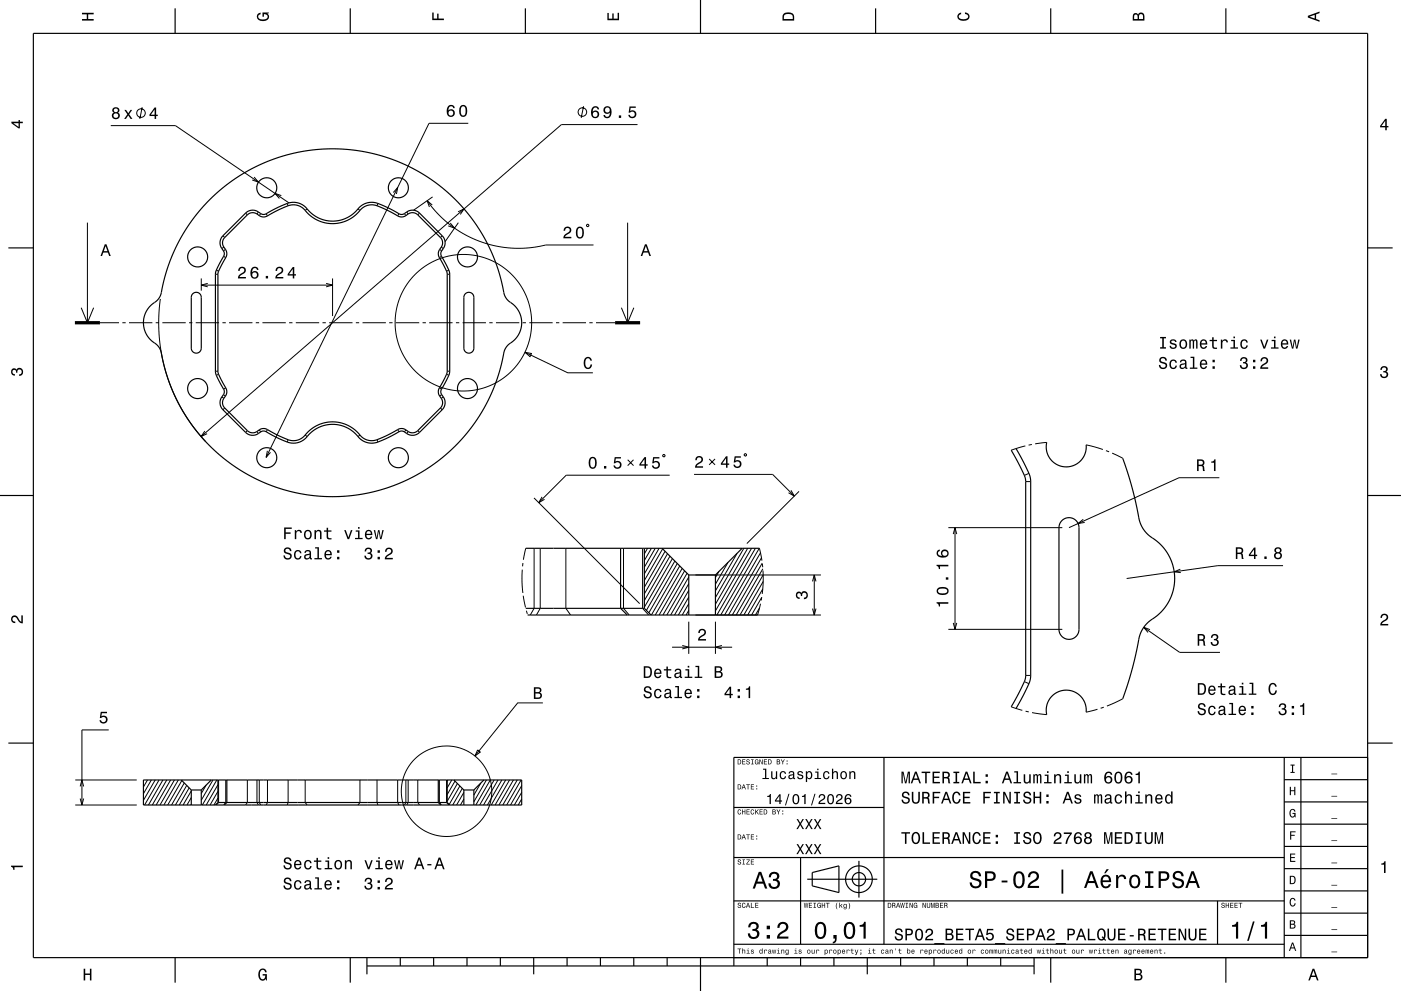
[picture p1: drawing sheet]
<svg xmlns="http://www.w3.org/2000/svg" width="420mm" height="297mm" viewBox="0 0 420 297" stroke-linecap="round" stroke-linejoin="round" font-family="sans-serif">
<g fill="none" stroke="#000" stroke-width=".3">
<path d="M33.2 37.6h19.4l34 23.2M42.6 32.1l-.7 3.5M140.4 37h-11.8l-48.8 100.1M174.9 31.8l-.7 3.5M191.1 37.3h-22.8l-108 93.5M76.2 53.1l1.3 1.5-1.9-.7M84.3 58.6l-1.8-.6 1.3 1.5M117.9 57.7l1.3-1.5-.4 1.9M129.7 59l-5.7 4M26.2 66.7v30M66.8 70.7l.6 .5M67 76.8l.7 .4"/>
<path d="M67.1 74.1l-.6 .4M67.6 74.8l-.6 .4M73.6 63.9l.6 .5M77.5 63.5l-.5 .6M78.2 64l-.5 .6M79.8 64.1l.4 .6M86.1 61l.3 .7M92.1 62.6l-.6 .5M107.3 62.6l.6 .5M113.3 61l-.3 .7M119.6 64.1l-.4 .6M121.2 64l.5 .6"/>
<path d="M121.9 63.5l.5 .6M125.8 63.9l-.6 .5M128.1 60.2l3.8 4.5 4.4 3.7 5 2.9 5.6 2 4.2 .8 4 .3 4.2-.2 4.3-.8h14.3M129.6 61.4l-1.5-1.2 .6 1.8M131.8 74.8l.6 .4M132.3 74.1l.6 .4M132.4 76.8l-.7 .4M132.6 70.7l-.6 .5M135 66.8l1.3 1.6-1.9-.7M137.3 63.5l1.8-.9-1.1 1.7M137.4 66.7l-4 5.7M176.1 67.2l.4 .3-.2 .4-.5-.2z"/>
<path d="M188.2 66.7v30M24.3 92.2l1.9 4.5 1.9-4.5M30 96.7h5.7M36.7 96.7h1M38.7 96.7h7M46.7 96.7h1M48.1 89.6l-.5 6 .2 5.7 .7 5.5 1.5 5.8 2 5.1 2.7 5.4 3.2 4.7 3.7 4.5M48.7 96.7h7M56.7 96.7h1M58.7 96.7h7M60.3 83.4v3.7M60.3 85.4h39.4"/>
<path d="M62.3 84.9l-2 .5 2 .6M64.6 82.2h.7M64.8 81l.7 .3M66.7 96.7h1M68.7 96.7h7M76.7 96.7h1M78.7 96.7h7M86.7 96.7h1M88.7 96.7h7M96.7 96.7h1M97.8 84.9l1.9 .5-1.9 .6M98.7 96.7h7"/>
<path d="M99.7 83.4v11.3M106.7 96.7h1M108.7 96.7h7M116.7 96.7h1M118.7 96.7h7M126.7 96.7h1M128.7 96.7h7M134.1 82.2h.7M134.6 81l-.7 .3M136.7 96.7h1M138.7 96.7h7M146.7 96.7h1"/>
<path d="M148.7 96.7h7M156.7 96.7h1M158.7 96.7h7M166.7 96.7h1M168.7 96.7h7M176.7 96.7h1M178.7 96.7h5.7M186.3 92.2l1.9 4.5 1.8-4.5M64.6 111.2h.7M65.5 112.2l-.7 .3M66.5 119l.6 .4M67 118.3l.6 .4"/>
<path d="M67.7 116.2l-.7 .4M131.7 116.2l.7 .4M132.4 118.3l-.6 .4M132.9 119l-.6 .4M133.9 112.2l.7 .3M134.1 111.2h.7M157.4 105.6l12.8 6.1h7.5M157.4 105.6l1.9 .3-.4 1zM61.4 129.2l-1.1 1.6 1.8-.8M67.4 122.3l-.6 .5M74.2 129.1l-.6 .5M77 129.3l.5 .6"/>
<path d="M77.7 128.8l.5 .6M80.2 135.1l-.4 2 1.3-1.5M80.2 128.7l-.4 .7M86.4 131.8l-.3 .7M91.5 130.4l.6 .4M107.9 130.4l-.6 .4M113 131.8l.3 .7M119.2 128.7l.4 .7M121.7 128.8l-.5 .6M122.4 129.3l-.5 .6M125.2 129.1l.6 .5M132 122.3l.6 .5"/>
<path d="M188.2 137.8l1.7 1.7M189.9 137.8l-1.7 1.7M198.9 136.2l.5 .3-.3 .4-.4-.2zM212.6 137.6l1.8 1.7M214.4 137.6l-1.8 1.7M223.3 136l.5 .2-.2 .5-.5-.3zM307.4 133.6l-4.3 1.3M309.3 133.2l-.9 .2M313.8 132.6l-3.5 .4M325.6 133.3l5 1.4M331.6 135.1l.9 .3M333.4 135.8l3.2 1.5"/>
<path d="M160.1 149.2l31.7 31.7M162.5 148.9l-1 1.8 1.7-1M200.8 142.4h-31.1l-8.2 8.3M208.1 142.2h23.5l6.5 6.5M237.1 146.9l1 1.8-1.7-1M239.5 147.3l-15.6 15.6M284.3 158.1h34.2M286.3 158.1v30.5M307.5 144.3h1.5M308.5 141.9l-1.4 .6M324.7 155.6l-1.5 1.3 2-.3M365.5 143.2h-12l-33 14.9"/>
<path d="M156.6 170.7l-.1 3.5 .2 3.5M156.8 168.7l-.1 1M156.9 178.5l.6 3.6M157.6 164.3l-.7 3.4M160.1 164.3v18l-1.1 2M162 164.3v18l-1.2 2M169.6 164.3v18l1.5 2M186.9 164.3v18l1.7 2M192.6 164.3v18l1.9 2M194.1 164.3l-.9 1.7M195.3 164.3l-2.1 3.7M196.4 164.3l-3.2 5.7"/>
<path d="M197.6 164.3l-4.4 7.7M198.7 164.5l-5.5 9.5M199.4 165.2l-6.2 10.8M200.1 166l-6.9 12M200.8 166.7l-7.6 13.3M201.6 167.4l-8.4 14.6M202.3 168.2l-8.5 14.7M203 168.9l-8.5 14.8M203.8 169.6l-8.5 14.7M204.5 170.3l-8.1 14M205.2 171.1l-7.6 13.2M206 171.8l-7.3 12.5"/>
<path d="M206.5 178.9l-3.1 5.4M206.5 176.9l-4.3 7.4M206.5 174.9l-5.4 9.4M206.5 172.9l-6.6 11.4M208.5 172.3h37.6M215.5 171.3l-1 1.8M218.2 168.6l-3.7 6.5M221 165.8l-6.5 11.3M223 164.3l-8.5 14.8M224.2 164.3l-9.7 16.8M225.3 164.3l-10.8 18.8M226.5 164.3l-11.6 20"/>
<path d="M227.6 164.3l-11.5 20M227.7 164.3l.7 3.7M228 165.7l-10.8 18.6M228.3 167.2l-9.9 17.1M228.3 179.1l-3 5.2M228.4 179l-.2 1M228.5 168.8l-9 15.5M228.5 169l.2 1M228.7 176.5l-4.5 7.8M228.7 170.5l-8 13.8M228.7 171l.1 3.7-.3 3.3M228.8 172.3l-7 12"/>
<path d="M228.8 174.3l-5.8 10M243.6 174.3l.5-2 .5 2M244.1 172.3v12M285.8 160.1l.5-2 .5 2M353.9 170.6l-1.9 .8 2 .2M384.6 169.5h-19.5l-27.3 3.9M157.8 183l.3 1M158.2 184.3h.1M201.5 194h18M204.5 193.4l2 .6-2 .5M206.5 182.9l-.8 1.4M206.5 180.9l-2 3.4"/>
<path d="M206.5 186.3v9.7M208.5 184.3h37.6M214.5 186.3v9.7M216.4 193.4l-1.9 .6 1.9 .5M227.7 182.2l-1.2 2.1M228 180.9l-.9 3.4M243.6 182.4l.5 1.9 .5-1.9M284.3 188.6h34.2M285.8 186.7l.5 1.9 .5-1.9M342.9 188l10.8 7.5h12M344.8 188.7l-1.9-.7 1.3 1.5M32.6 218.8h-8v22.5"/>
<path d="M162.7 210.7h-7.5l-12.8 15.9M303.1 211.8l3.4 1.1M307.1 204.3l1.4 .6M307.4 213.1l1 .3M307.5 202.4h1.5M309.4 213.6l4.4 .6M329 212.6l-3.4 .8M330.9 211.9l-.9 .4M336.6 209.4l-4.8 2.2M22.6 233.8h18.4M24 235.7l.6-1.9 .5 1.9M24 239.3l.6 2 .5-2"/>
<path d="M43.1 233.8l-.1 .1M44.2 233.8l-1.2 2.1M45.4 233.8l-2.4 4.1M46.5 233.8l-3.5 6.1M47.7 233.8l-4.4 7.5M48.8 233.8l-4.3 7.5M50 233.8l-4.3 7.5M51.1 233.8l-4.3 7.5M52.3 233.8l-4.3 7.5M53.5 233.8l-4.4 7.5M54.5 233.9l-4.2 7.4M55.2 234.7l-3.8 6.6"/>
<path d="M56 235.4l-3.4 5.9M56.7 236.1l-3 5.2M57.3 239l-1.2 2.3M57.3 237l-2.4 4.3M61.8 235.3l-1.5 2.5M63.8 233.8l-3.5 6M65 233.8l-4.3 7.5M65.3 239.2l-1.2 2.1M65.3 237.2l-2.3 4.1M65.3 235.2l-3.5 6.1M65.5 233.8v6.7l-.7 .8M67.7 233.8v6.7l-.7 .8"/>
<path d="M74.2 233.8v6.7l-.6 .8M77 233.8v6.7l.5 .8M77.7 233.8v6.7l.5 .8M80.2 233.8v6.7l-.4 .8M86.4 233.8v6.7l-.3 .8M91.5 233.8v6.7l.6 .8M107.9 233.8v6.7l-.6 .8M113 233.8v6.7l.3 .8M119.2 233.8v6.7l.4 .8M121.7 233.8v6.7l-.5 .8M122.4 233.8v6.7l-.5 .8M125.2 233.8v6.7l.6 .8"/>
<path d="M131.7 233.8v6.7l.7 .8M133.9 233.8v6.7l.7 .8M134.3 233.8l-.2 .3M135.4 233.8l-1.3 2.3M136.4 234.1l-2.3 4M137.1 234.8l-3 5.3M137.9 235.6l-3.2 5.5M138.6 236.3l-2.9 5M139.1 239.5l-1.1 1.8M139.1 237.5l-2.2 3.8M143.2 224.7l.8 .7-1.6 1.2zM144.2 234.7l-2.1 3.6"/>
<path d="M145.8 233.8l-3.7 6.5M147 233.8l-4.3 7.5M148.1 233.8l-4.3 7.5M149.3 233.8l-4.3 7.5M150.4 233.8l-4.3 7.5M151.6 233.8l-4.3 7.5M152.8 233.8l-4.4 7.5M153.9 233.8l-4.3 7.5M155.1 233.8l-4.4 7.5M156.2 233.8l-4.3 7.5M156.4 239.5l-1 1.8M156.4 237.5l-2.2 3.8"/>
<path d="M156.4 235.5l-3.4 5.8M22.6 241.3h18.4M57.3 241l-.1 .3"/>
<circle cx="42.3" cy="33.9" r="1.28"/>
<circle cx="174.6" cy="33.6" r="1.28"/>
<circle cx="138.9" cy="96.7" r="20.5"/>
<circle cx="133.9" cy="237.1" r="13.6"/>
</g>
<g fill="none" stroke="#000" stroke-width=".35">
<path d="M10 10h400v277h-400zM52.5 2.5v7.5M105 2.5v7.5M157.5 2.5v7.5M210 0v10M262.5 2.5v7.5M315 2.5v7.5M367.5 2.5v7.5M2.5 74.3h7.5M62.4 60.3l5.2-4.7 5.6-3.8 6.3-3.1 6.8-2.4 7.1-1.3 6.8-.4 7 .5 7 1.6 6.4 2.3 6.4 3.3 5.5 3.9 5.3 5 4.7 5.8 3.5 5.8 2.9 6.6 1.8 6.5a6.1 6.1 0 0 0 3.3 5.5 7.4 7.4 0 0 1-1.7 12 11.7 11.7 0 0 0-1.9 5.6l-1.3 4.3-1.6 4.2-2 4-2.1 3.7-2.5 3.4-3.1 3.7-3.2 3.1-3 2.6-3.7 2.6-3.7 2.1-3.4 1.7-4.4 1.7-3.8 1.1-4.4 1-4.5 .5-4.2 .2-4.5-.3-4-.5-4.1-.9-4.4-1.3-4.4-1.7-3.8-1.9-3.6-2.2-3.6-2.7-3.6-3.1-3.1-3.3-2.5-3.1-2.5-3.7-2.1-3.7-2-4.4-1.4-4-1.2-4.6a6.1 6.1 0 0 0-3.3-5.4 7.4 7.4 0 0 1 1.7-12.1 11.8 11.8 0 0 0 1.9-5.5l2-6.5 3-6.3 3.9-6.1zM67.1 74.1l-.4-1.3 .5-1.4 7.1-7.1 .6-.4 1-.2 .9 .3 .9 .6a3 3 0 0 0 3.7-.6l3.1-1.6a5.4 5.4 0 0 1 6.3 0l1.9 1.9 1.6 1.2 2 1 2.2 .5h2.3l2.2-.5 2.2-1 1.8-1.4a5.2 5.2 0 0 1 5.6-2.6l4.9 2.2a4.4 4.4 0 0 0 3.9 1.1l1.3-.9 .7-.2 1 .2 .8 .5 7.2 7.3 .3 .9-.1 .8-.9 1.6a4 4 0 0 0 .9 3.8l1.3 2.5 .2 .9v29l-.2 1-1.1 2.1a6.5 6.5 0 0 0-1.3 3.6l1.2 2.5-.1 1-.6 .9-7.1 7-.6 .3-1 .1-1.8-1a4 4 0 0 0-3.9 1l-2.7 1.3a5.4 5.4 0 0 1-6.3 .1l-1.9-2-1.6-1.2-2-.9-2.2-.5h-2.3l-2.2 .4-2.2 1.1-1.8 1.4a5.2 5.2 0 0 1-5.5 2.5l-5-2.2a4.4 4.4 0 0 0-3.9-1.1l-1.3 .9-.7 .2h-.8l-.9-.5-7.2-7.2-.4-1.2 .4-1.4M67.1 74.1l.5 .7a2.87 2.87 0 0 1-.6 3.5l-1.5 3-.2 .9v29l.2 1 1.1 2.2a4.7 4.7 0 0 1 1.2 3.9l-.7 1.1"/>
<path d="M73.6 63.9a3 3 0 0 1 3.9-.4l.9 .6a3.8 3.8 0 0 0 3.2-1.1l3.1-1.5a5.9 5.9 0 0 1 8.2 2l1.4 1.1 1.7 1 2 .5 1.9 .2 2-.3 1.9-.6 1.7-1.1 1.3-1.1a5.8 5.8 0 0 1 8.1-1.6l4.1 2.1a1.85 1.85 0 0 0 2.2 .3l.9-.6a2.98 2.98 0 0 1 3.7 .5l6.9 6.9a3 3 0 0 1 .2 3.7l-.6 .9a4.4 4.4 0 0 0 1.1 3.3l1.3 2.5 .1 1v29.1l-.2 1.2-2 3.7a1.7 1.7 0 0 0-.2 2.1l.6 .8a3 3 0 0 1-.4 3.7l-7 6.9a3 3 0 0 1-3.7 .2l-.9-.6a3.8 3.8 0 0 0-3.2 1.1l-3.1 1.5a5.8 5.8 0 0 1-8.2-2l-1.4-1.1-1.5-.8-1.7-.6-2-.2-1.9 .1-2 .6-1.7 .9-1.4 1.1a5.9 5.9 0 0 1-8.4 1.9l-4.1-2a1.85 1.85 0 0 0-2.2-.4l-.9 .6a3 3 0 0 1-3.7-.4l-6.9-6.9a3 3 0 0 1-.2-3.7l.6-.9a4.5 4.5 0 0 0-1.1-3.4l-1.2-2.2-.2-1.3v-29l.2-1.2 2-3.7a1.7 1.7 0 0 0 .2-2.1l-.6-.9a3 3 0 0 1 .4-3.6zM410 74.3h7.5M57.8 88a1.5 1.5 0 0 1 1.6-.3 1.5 1.5 0 0 1 .9 1.4v15.2a1.5 1.5 0 0 1-1.5 1.5 1.5 1.5 0 0 1-1.5-1.5v-15.2zM139.5 88a1.5 1.5 0 0 1 1.7-.3 1.5 1.5 0 0 1 .9 1.4v15.2a1.5 1.5 0 0 1-1.5 1.5 1.5 1.5 0 0 1-1.5-1.5v-15.2zM303.1 134.9l3.8 7.1 .6 2.3v58.3l-.2 1.2-.7 1.6-3.5 6.4M304.6 134.4l3.3 6.3a7.6 7.6 0 0 1 1.1 3.6v58.1a19.1 19.1 0 0 1-2.7 6.9l-1.7 3M313.8 132.6a6 6 0 0 0 5.5 7.3 6 6 0 0 0 6.3-6.6M336.6 137.3l2.7 8.6 2.2 9.8 .6 1.6 1.6 2.5 3.9 3.1 2.4 2.9 1.6 3.6 .6 4-.6 3.9-1.6 3.7-2.4 2.9-3.9 3.1-1.6 2.5-.6 1.6-2.3 10.2-2.6 8.1M0 148.5h10M318.4 156a3 3 0 0 1 3.2-.6 3 3 0 0 1 1.9 2.7v30.5a3 3 0 0 1-3 3 3 3 0 0 1-3-3v-30.5l.2-1.1zM410 148.5h10M157.6 164.3h70.1"/>
<path d="M186 164.3v18l2 2M193.2 164.3v18M198.5 164.3l8 8M206.5 172.3h8M206.5 172.3v12M214.5 172.3v12M222.5 164.3l-8 8M157.6 182.3h35.6M158.2 184.3h68.9M193.2 182.3l2 2M325.6 213.4a6 6 0 0 0-6.3-6.6 6 6 0 0 0-5.5 7.4M2.5 222.7h7.5"/>
<path d="M43 233.8h113.4v7.5h-113.4zM54.3 233.8l3 3M57.3 236.8v4.5M57.3 236.8h3M60.3 236.8v4.5M63.3 233.8l-3 3M65.3 233.8v6.7M68 233.8v6.7l-.7 .8M131.4 233.8v6.7l.7 .8M134.1 233.8v6.7M136.1 233.8l3 3M139.1 236.8v4.5"/>
<path d="M139.1 236.8h3M142.1 236.8v4.5M145.1 233.8l-3 3M265 227v56M385 233.7h25M385 227v60M390 227v60M410 222.7h7.5M410 227h-190v62.5M65.3 240.5h68.8M65.3 240.5l-.7 .8M134.1 240.5l.7 .8"/>
<path d="M220 257h165M220 242h45M240 257v26M257.5 258v11M385 253.7h25M385 247h25M385 240.3h25M220 270h165M242 263.5h21M243.5 261.5l8-2v8l-8-2zM365 270v13M385 273.7h25"/>
<path d="M385 267h25M385 260.3h25M52.5 287v7.5M105 287v7.5M110 289.5h200M110 287v5M120 287v2.5M130 287v2.5M140 287v2.5M150 287v2.5M160 287v5M170 287v2.5"/>
<path d="M180 287v2.5M190 287v2.5M200 287v2.5M210 287v10M220 283h165M230 287v2.5M240 287v2.5M250 287v2.5M260 287v5M270 287v2.5M280 287v2.5M290 287v2.5"/>
<path d="M300 287v2.5M310 287v5M315 287v7.5M367.5 287v7.5M385 280.3h25"/>
<circle cx="80" cy="56.3" r="3"/>
<circle cx="119.4" cy="56.3" r="3"/>
<circle cx="59.3" cy="77" r="3"/>
<circle cx="140.1" cy="77" r="3"/>
<circle cx="59.3" cy="116.5" r="3"/>
<circle cx="140.1" cy="116.5" r="3"/>
<circle cx="80" cy="137.2" r="3"/>
<circle cx="119.4" cy="137.2" r="3"/>
<circle cx="257.5" cy="263.5" r="2"/>
<circle cx="257.5" cy="263.5" r="4"/>
</g>
<path d="M22.5 96.7h7.5M184.4 96.7h7.5" fill="none" stroke="#000" stroke-width="1" stroke-linecap="butt"/>
<g fill="#000">
<path d="M24.6 3.8h3.5v.5h-1.7v1.4h1.7v.5h-3.5v-.5h1.4v-1.4h-1.4z" fill-rule="evenodd"/>
<path d="M77.3 4.2l.8-.4v.5l-.3 .1a.68 .68 0 0 0-.4 .6 .68 .68 0 0 0 .4 .6 1.68 1.68 0 0 0 2.4-.6 .93 .93 0 0 0-1.1-.8v.8h-.4v-1.3h1.9v.3l-.5 .1 .4 .4a1.19 1.19 0 0 1-.9 1.7 1.9 1.9 0 0 1-2.6-1.3z" fill-rule="evenodd"/>
<path d="M129.6 3.8h.4v1.8h1.1v-1.5h.4v1.5h1.6v.4h-3.5z" fill-rule="evenodd"/>
<path d="M182.1 3.9h.4v1.7h1.1v-1.6h.4v1.6h1.2v-1.8h.4v2.3h-3.5z" fill-rule="evenodd"/>
<path d="M235 4a2.21 2.21 0 0 0-.4 2.2h3.5v-1.2a1.92 1.92 0 0 0-3.1-1zM235.3 4.4l.4-.2a1.45 1.45 0 0 1 2 .8v.7h-2.7l.1-1z" fill-rule="evenodd"/>
<path d="M287.3 4.2l.8-.4v.4l-.3 .1a.66 .66 0 0 0-.4 .6 .66 .66 0 0 0 .4 .6 1.69 1.69 0 0 0 2.5-.5 .9 .9 0 0 0-1-.8v-.5a1.24 1.24 0 0 1 1.4 1.1 1.24 1.24 0 0 1-1.1 1.4 1.93 1.93 0 0 1-2.6-1.2z" fill-rule="evenodd"/>
<path d="M339.8 4.2l-.2 2h3.5v-1.4a.98 .98 0 0 0-.7-1 .98 .98 0 0 0-1.2 .6 .84 .84 0 0 0-1.4-.2zM340.1 4.5l.4-.1 .4 .1 .1 1.2h-1zM341.6 4.4l.4-.2a.58 .58 0 0 1 .7 .7v.8h-1.2z" fill-rule="evenodd"/>
<path d="M392.1 4.7v.6l3.5 1.2v-.4l-1-.4v-1.4l1-.4v-.4zM392.6 5l1.5-.5v1z" fill-rule="evenodd"/>
<path d="M3.4 36.5v.4l2.1 1.6h.5v-1.6h.8v-.4h-.8v-.5h-.4v.5zM4 36.9h1.6v1.1z" fill-rule="evenodd"/>
<path d="M33.9 32.4l-.2 .3a.79 .79 0 0 0 .4 1.1 1.09 1.09 0 0 0-.2 1.6 1.09 1.09 0 0 0 1.6 0 1.09 1.09 0 0 0-.1-1.6 .95 .95 0 0 0 .2-1.4 .95 .95 0 0 0-1.3-.2zM34 34.7a.71 .71 0 0 1 1.4 0 .71 .71 0 0 1-1.4 0zM34.1 33.1a.6 .6 0 0 1 1.2 0 .6 .6 0 0 1-1.2 0zM37.3 32.9l.9 1.4-1 1.3h.5l.7-1 .8 1h.5l-1-1.4 .9-1.3h-.5l-.6 1-.7-1z" fill-rule="evenodd"/>
<path d="M46.3 32.2l-1.5 2.1v.5h1.5v.8h.5v-.8h.5v-.4h-.5v-2.2zM46.3 32.8v1.6h-1.1z" fill-rule="evenodd"/>
<path d="M134.5 31.7a2.39 2.39 0 0 0 .1 3.2 1.16 1.16 0 0 0 1.6-.3 1.16 1.16 0 0 0-.2-1.5 1.16 1.16 0 0 0-1.6 0 1.03 1.03 0 0 1 .8-1.3l.5 .2 .2 .4h.4a1.12 1.12 0 0 0-.7-.9 1.12 1.12 0 0 0-1.1 .2zM134.4 33.9a.75 .75 0 0 1 1.5 0 .75 .75 0 0 1-1.5 0zM138 31.9a2.02 2.02 0 0 0 .9 3.2 2.03 2.03 0 0 0 .9-3.2 1.11 1.11 0 0 0-1.8 0zM138.5 31.9h.7a2.38 2.38 0 0 1 0 2.7h-.7a2.37 2.37 0 0 1 0-2.7z" fill-rule="evenodd"/>
<path d="M177.7 32.1a2.39 2.39 0 0 0 .2 3.2 1.16 1.16 0 0 0 1.5-.3 1.16 1.16 0 0 0-.2-1.6 1.16 1.16 0 0 0-1.5 .1 1.02 1.02 0 0 1 .8-1.3l.4 .2 .2 .4h.5a1.11 1.11 0 0 0-.7-1 1.11 1.11 0 0 0-1.2 .3zM177.7 34.3a.75 .75 0 0 1 1.4 0 .75 .75 0 0 1-1.4 0zM181.2 32.1a1.15 1.15 0 0 0 0 1.7 1.15 1.15 0 0 0 1.6 0 1.02 1.02 0 0 1-.8 1.2l-.4-.1-.2-.4h-.5a1.23 1.23 0 0 0 1.5 .9 1.23 1.23 0 0 0 .9-1.5 1.42 1.42 0 0 0-.3-1.7 1.42 1.42 0 0 0-1.8-.1zM181.4 33a.75 .75 0 0 1 1.5 0 .75 .75 0 0 1-1.5 0zM185.5 34.6v.7h.7v-.7zM188.7 31.9l-.2 1.9h.4a.8 .8 0 0 1 1.2-.3 .8 .8 0 0 1-.1 1.3 .8 .8 0 0 1-1.2-.4h-.4a1.21 1.21 0 0 0 1.5 1.1 1.21 1.21 0 0 0 .8-1.7 1.21 1.21 0 0 0-1.8-.5l.2-1h1.5v-.4z" fill-rule="evenodd"/>
<path d="M415.3 35.6l-1.6 2.1v.5h1.6v.8h.4v-.8h.5v-.4h-.5v-2.2zM415.3 36.2v1.6h-1.1z" fill-rule="evenodd"/>
<path d="M31.4 73.2l-1.3 3.5h.5l.4-1h1.4l.3 1h.5l-1.3-3.5zM31.7 73.7l.5 1.6h-1.1z" fill-rule="evenodd"/>
<path d="M169.3 68.2l-.3 1h.4a.7 .7 0 0 1 .5-.9 .7 .7 0 0 1 .9 .5 .7 .7 0 0 1-.5 .9l-.3 .1a1.63 1.63 0 0 0-1.1 1.6h2.4v-.4h-1.9l.8-.8a1.17 1.17 0 0 0 1-1.7 1.17 1.17 0 0 0-1.9-.3zM172.9 68.4a2.02 2.02 0 0 0 .9 3.1 2.04 2.04 0 0 0 .9-3.1 1.11 1.11 0 0 0-1.8 0zM173.5 68.4h.7a2.37 2.37 0 0 1 0 2.6h-.7a2.38 2.38 0 0 1 0-2.6z" fill-rule="evenodd"/>
<path d="M193.4 73.2l-1.3 3.5h.4l.4-1h1.4l.4 1h.4l-1.2-3.5zM193.6 73.7l.5 1.6h-1z" fill-rule="evenodd"/>
<path d="M71.7 80.2l-.3 1h.5a.71 .71 0 0 1 .5-.9 .71 .71 0 0 1 .8 .6 .71 .71 0 0 1-.5 .8l-.3 .2a1.63 1.63 0 0 0-1.1 1.5h2.4v-.4h-1.9l.9-.8a1.17 1.17 0 0 0 .9-1.6 1.17 1.17 0 0 0-1.9-.4zM75.6 80.2a2.4 2.4 0 0 0 .2 3.2 1.16 1.16 0 0 0 1.5-.3 1.16 1.16 0 0 0-.2-1.5 1.16 1.16 0 0 0-1.5 0 1.02 1.02 0 0 1 .8-1.3l.4 .2 .2 .4h.5a1.12 1.12 0 0 0-.7-.9 1.12 1.12 0 0 0-1.2 .2zM75.5 82.4a.75 .75 0 0 1 1.5 0 .75 .75 0 0 1-1.5 0zM79.7 82.7v.7h.7v-.7zM82.9 80.2l-.3 1h.5a.71 .71 0 0 1 .5-.9 .71 .71 0 0 1 .8 .6 .71 .71 0 0 1-.5 .8l-.3 .2a1.63 1.63 0 0 0-1.1 1.5h2.4v-.4h-1.9l.9-.8a1.17 1.17 0 0 0 .9-1.6 1.17 1.17 0 0 0-1.9-.4zM87.8 80l-1.6 2.1v.5h1.6v.8h.4v-.8h.5v-.4h-.5v-2.2zM87.8 80.6v1.6h-1.1z" fill-rule="evenodd"/>
<path d="M3.6 110.6a.86 .86 0 0 1 1.4 .2 1.12 1.12 0 0 1 1.5-.4 1.12 1.12 0 0 1 .3 1.6l-.5 .6-.6 .1v-.5a.72 .72 0 0 0 .9-.6 .72 .72 0 0 0-.8-.8 .72 .72 0 0 0-.6 .9h-.4a.62 .62 0 0 0-.4-.8 .62 .62 0 0 0-.8 .5 .62 .62 0 0 0 .5 .7h.4l-.1 .5a1.17 1.17 0 0 1-1-.7 1.17 1.17 0 0 1 .2-1.3z" fill-rule="evenodd"/>
<path d="M175.3 107.4a1.19 1.19 0 0 1 1.3-.4 1.19 1.19 0 0 1 .9 1.1h-.5l-.1-.3a.66 .66 0 0 0-.6-.4 .66 .66 0 0 0-.6 .3l-.2 .5a1.59 1.59 0 0 0 .8 2 .9 .9 0 0 0 .7-1h.5a1.24 1.24 0 0 1-1 1.4 1.24 1.24 0 0 1-1.4-1v-1.6z" fill-rule="evenodd"/>
<path d="M347.8 107.2a1.09 1.09 0 0 0-.1 1.3 1.09 1.09 0 0 0 1.2 .5 .64 .64 0 0 1 .4 .9 .64 .64 0 0 1-.9 .2l-.5-.7h-.5a1.21 1.21 0 0 0 1.5 1.3 1.21 1.21 0 0 0 .7-1.9l-.8-.3a.71 .71 0 0 1-.8-.6 .7 .7 0 0 1 .8-.5 .7 .7 0 0 1 .6 .7h.4a1.19 1.19 0 0 0-.7-1.1 1.19 1.19 0 0 0-1.3 .2zM350.9 108.1a1.45 1.45 0 0 0-.3 1.7 1.45 1.45 0 0 0 1.5 .7l.6-.5 .1-.4h-.4l-.4 .6a1.01 1.01 0 0 1-1-1 1.01 1.01 0 0 1 1-1l.4 .5h.4a1.09 1.09 0 0 0-.7-.9 1.09 1.09 0 0 0-1.2 .3zM354 108l-.3 .6h.4a.55 .55 0 0 1 .7-.5 .55 .55 0 0 1 .4 .7l-.2 .1a.91 .91 0 0 0-1.3 .5 .91 .91 0 0 0 .7 1.2l.9-.4 .1 .3h.6v-.3l-.3-.1v-1.6a1.02 1.02 0 0 0-.7-.8 1.02 1.02 0 0 0-1 .3zM354.2 109.5l1-.3a.77 .77 0 0 1-.2 .8 .77 .77 0 0 1-.8 .1zM356.9 106.9v.4h.7v2.9h-.9v.3h2.3v-.3h-.9v-3.3zM360 108.1a1.46 1.46 0 0 0-.3 1.6 1.46 1.46 0 0 0 1.5 .9l.7-.8h-.5l-.6 .4a.76 .76 0 0 1-.6-.9h1.7a1.17 1.17 0 0 0-.5-1.4 1.17 1.17 0 0 0-1.4 .2zM360.3 108.3l.2-.1a.67 .67 0 0 1 .7 .1 .67 .67 0 0 1 .3 .6h-1.3zM363.5 109.8v.7h.7v-.7zM363.5 107.8v.8h.7v-.8z" fill-rule="evenodd"/>
<path d="M347.8 101v.4h.6v2.7h-.6v.4h1.7v-.4h-.6v-2.7h.6v-.4zM350.9 101.9l-.2 .3a.96 .96 0 0 0 1.2 1.2l.3 .1a.6 .6 0 0 1-.5 .7 .6 .6 0 0 1-.6-.6h-.5a1.03 1.03 0 0 0 1.3 1 1.03 1.03 0 0 0 .7-1.4l-1.4-.5a.54 .54 0 0 1 .4-.7 .54 .54 0 0 1 .7 .5h.4a1.09 1.09 0 0 0-1.8-.6zM353.9 102.1a1.45 1.45 0 0 0-.2 1.7 1.45 1.45 0 0 0 1.5 .7 1.45 1.45 0 0 0 .7-1.8 1.45 1.45 0 0 0-1.7-.9zM354.2 102.3a.67 .67 0 0 1 .7-.2 .67 .67 0 0 1 .5 .6 .93 .93 0 0 1 0 1 .93 .93 0 0 1-1 .4 1.36 1.36 0 0 1-.2-1.8zM356.5 101.8v2.7h.5v-1.8l.2-.6h.2l.2 .3v2.1h.4v-2.1l.3-.4 .3 .6v1.9h.4v-1.9a.69 .69 0 0 0-.5-.9l-.6 .4-.5-.4-.5 .4v-.3zM360 102.1a1.46 1.46 0 0 0-.3 1.6 1.46 1.46 0 0 0 1.5 .8l.7-.8h-.5l-.6 .5a.76 .76 0 0 1-.6-.9h1.7a1.17 1.17 0 0 0-.5-1.4 1.17 1.17 0 0 0-1.4 .2zM360.3 102.3l.2-.2a.67 .67 0 0 1 .7 .1 .67 .67 0 0 1 .3 .7h-1.3zM363.4 101.1v.8h-.8v.3h.8v1.8a1.05 1.05 0 0 0 1.4 .6v-.4a.68 .68 0 0 1-.9-.4l-.1-1.6h1v-.3h-1v-.8zM366 101.8v2.7h.4v-1.6a.66 .66 0 0 1 .4-.7 .66 .66 0 0 1 .8 .2l.1 .2h.4a.89 .89 0 0 0-.7-.9 .89 .89 0 0 0-1 .5v-.4zM369.1 101.9v.3h.7v1.9h-.9v.4h2.2v-.4h-.9v-2.2zM369.8 100.9v.5h.4v-.5zM372.1 102.1a1.45 1.45 0 0 0-.2 1.6 1.45 1.45 0 0 0 1.5 .8l.6-.5 .1-.5h-.4l-.5 .6a1.02 1.02 0 0 1-.9-1 1.02 1.02 0 0 1 .9-1l.4 .6h.5a1.09 1.09 0 0 0-.8-1 1.09 1.09 0 0 0-1.2 .4zM377.8 101.8l1 2.7h.5l.9-2.7h-.4l-.8 2.2-.8-2.2zM381.2 101.9v.3h.7v1.9h-.9v.4h2.3v-.4h-.9v-2.2zM381.9 100.9v.5h.5v-.5zM384.3 102.1a1.46 1.46 0 0 0-.3 1.6 1.46 1.46 0 0 0 1.5 .8l.7-.8h-.5l-.6 .5a.76 .76 0 0 1-.7-.9h1.8a1.17 1.17 0 0 0-.5-1.4 1.17 1.17 0 0 0-1.4 .2zM384.6 102.3l.2-.2a.67 .67 0 0 1 .7 .1 .67 .67 0 0 1 .3 .7h-1.4zM386.6 101.8l.7 2.7h.4l.4-2.3 .4 2.3h.5l.6-2.7h-.4l-.5 2.3-.4-2.3h-.4l-.4 2.3-.4-2.3z" fill-rule="evenodd"/>
<path d="M372.1 107.3l-.3 .9h.4a.62 .62 0 0 1 .3-.8 .62 .62 0 0 1 .8 .3 .62 .62 0 0 1-.2 .8h-.5v.4a.72 .72 0 0 1 1 .5 .72 .72 0 0 1-.5 .9 .72 .72 0 0 1-.9-.5l-.1-.4h-.4a1.18 1.18 0 0 0 1.5 1.2 1.18 1.18 0 0 0 .6-1.8l-.3-.1a1.01 1.01 0 0 0 .1-1.6 1.01 1.01 0 0 0-1.5 .2zM375.6 109.8v.7h.7v-.7zM375.6 107.8v.8h.7v-.8zM378.2 107.3l-.3 1h.4a.71 .71 0 0 1 .5-.9 .71 .71 0 0 1 .9 .5 .71 .71 0 0 1-.5 .9l-.3 .2a1.64 1.64 0 0 0-1.1 1.5h2.4v-.4h-1.9l.8-.8a1.17 1.17 0 0 0 1-1.7 1.17 1.17 0 0 0-1.9-.3z" fill-rule="evenodd"/>
<path d="M414.1 110a1.01 1.01 0 0 1 1.5-.2 1.01 1.01 0 0 1 0 1.6 1.12 1.12 0 0 1 .4 1.5 1.12 1.12 0 0 1-1.6 .3l-.6-.5-.1-.6h.5a.72 .72 0 0 0 .7 .9 .72 .72 0 0 0 .7-.8 .72 .72 0 0 0-.9-.6v-.4a.62 .62 0 0 0 .8-.4 .62 .62 0 0 0-.5-.8 .62 .62 0 0 0-.7 .5v.4h-.5z" fill-rule="evenodd"/>
<path d="M176.8 137.4a2.02 2.02 0 0 0 .9 3.1 2.03 2.03 0 0 0 .9-3.1 1.11 1.11 0 0 0-1.8 0zM177.3 137.4h.7a2.37 2.37 0 0 1 0 2.6h-.7a2.38 2.38 0 0 1 0-2.6zM181.1 139.7v.7h.7v-.7zM184.3 137l-.3 1.8h.4a.8 .8 0 0 1 1.2-.2 .8 .8 0 0 1 0 1.3 .8 .8 0 0 1-1.2-.4h-.5a1.21 1.21 0 0 0 1.5 1.1 1.21 1.21 0 0 0 .8-1.7 1.21 1.21 0 0 0-1.7-.5l.1-1h1.6v-.4z" fill-rule="evenodd"/>
<path d="M193.2 137l-1.5 2.1v.5h1.5v.8h.5v-.8h.5v-.5h-.5v-2.1zM193.2 137.6v1.5h-1.1zM195.8 137l-.3 1.8h.4a.8 .8 0 0 1 1.3-.2 .8 .8 0 0 1-.1 1.3 .8 .8 0 0 1-1.2-.4h-.5a1.21 1.21 0 0 0 1.5 1.1 1.21 1.21 0 0 0 .8-1.7 1.21 1.21 0 0 0-1.7-.5l.1-1h1.6v-.4z" fill-rule="evenodd"/>
<path d="M208.8 137a1.18 1.18 0 0 1 1.9 .3 1.18 1.18 0 0 1-1 1.7l-.8 .7h1.9v.5h-2.4a2.76 2.76 0 0 1 1.8-2.1 .69 .69 0 0 0-.5-1 .69 .69 0 0 0-.8 .8h-.5z" fill-rule="evenodd"/>
<path d="M217.6 136.8l-1.5 2.1v.4h1.6v.9h.4v-.9h.5v-.4h-.5v-2.1zM217.7 137.3v1.6h-1.2zM220.2 136.8l-.2 1.8h.4a.8 .8 0 0 1 1.2-.2 .8 .8 0 0 1-.1 1.2 .8 .8 0 0 1-1.2-.3h-.4a1.21 1.21 0 0 0 1.5 1 1.21 1.21 0 0 0 .8-1.6 1.21 1.21 0 0 0-1.8-.6l.2-.9h1.5v-.4z" fill-rule="evenodd"/>
<path d="M358.9 137.7v3.5h.4v-1.5l1.1 .1 .3 1.4h.5l-.3-1.5-.3-.2a.97 .97 0 0 0 .4-1.2 .97 .97 0 0 0-1-.6zM359.3 138.1h.6a.6 .6 0 0 1 .7 .6 .6 .6 0 0 1-.7 .6h-.6z" fill-rule="evenodd"/>
<path d="M363.1 138.3a.78 .78 0 0 0 1-.7h.3v3.6h-.5v-2.5h-.8z" fill-rule="evenodd"/>
<path d="M85.2 158.1v3.5h.5v-1.6h1.4v-.4h-1.4v-1.1h1.8v-.4zM88.4 158.9v2.7h.4v-1.6a.66 .66 0 0 1 .4-.8 .66 .66 0 0 1 .8 .3v.2h.5a.89 .89 0 0 0-.7-.9 .89 .89 0 0 0-1 .5v-.4zM91.4 159.2a1.45 1.45 0 0 0-.2 1.7 1.45 1.45 0 0 0 1.6 .7 1.45 1.45 0 0 0 .7-1.8 1.45 1.45 0 0 0-1.7-.9zM91.8 159.4a.67 .67 0 0 1 .7-.2 .67 .67 0 0 1 .5 .6 .93 .93 0 0 1 0 1 .93 .93 0 0 1-1 .4 1.36 1.36 0 0 1-.2-1.8zM94.3 158.9v2.7h.4v-1.6a.63 .63 0 0 1 .6-.8 .63 .63 0 0 1 .6 .7v1.7h.5v-1.8a.89 .89 0 0 0-.6-1 .89 .89 0 0 0-1.1 .5v-.4zM97.9 158.2v.8h-.8v.3h.8v1.8a1.05 1.05 0 0 0 1.5 .6v-.4a.68 .68 0 0 1-1-.4v-1.6h1v-.3h-1v-.8zM103.2 158.9l1 2.7h.5l1-2.7h-.5l-.8 2.2-.7-2.2zM106.6 159v.3h.7v1.9h-.9v.4h2.3v-.4h-.9v-2.2zM107.3 158v.5h.5v-.5zM109.7 159.2a1.45 1.45 0 0 0-.3 1.6 1.45 1.45 0 0 0 1.5 .8l.7-.8h-.5l-.6 .5a.76 .76 0 0 1-.6-.9h1.7a1.17 1.17 0 0 0-.5-1.4 1.17 1.17 0 0 0-1.4 .2zM110 159.4l.2-.2a.67 .67 0 0 1 .7 .1 .67 .67 0 0 1 .3 .7h-1.3zM112 158.9l.7 2.7h.4l.4-2.3 .4 2.3h.5l.6-2.7h-.4l-.4 2.3-.4-2.3h-.5l-.4 2.3-.4-2.3z" fill-rule="evenodd"/>
<path d="M85.4 164.3a.96 .96 0 0 0-.3 1.1 .96 .96 0 0 0 .9 .6l.4 .1a.64 .64 0 0 1 .5 .9 .64 .64 0 0 1-1 .2l-.5-.7h-.4a1.21 1.21 0 0 0 1.5 1.3 1.21 1.21 0 0 0 .7-1.9l-1.2-.4a.62 .62 0 0 1-.2-1 .62 .62 0 0 1 1 .4l.1 .3h.5a1.19 1.19 0 0 0-.8-1.1 1.19 1.19 0 0 0-1.2 .2zM88.4 165.2a1.45 1.45 0 0 0-.2 1.7 1.45 1.45 0 0 0 1.5 .7l.6-.5 .1-.4h-.4l-.5 .6a1.01 1.01 0 0 1-.9-1 1.01 1.01 0 0 1 .9-1l.4 .5h.5a1.09 1.09 0 0 0-.8-.9 1.09 1.09 0 0 0-1.2 .3zM91.5 165.1l-.2 .6h.4a.55 .55 0 0 1 .6-.5 .55 .55 0 0 1 .4 .8h-.2a.91 .91 0 0 0-1.3 .5 .91 .91 0 0 0 .8 1.2l.9-.4 .1 .3h.5l-.3-.6v-1.4a1.02 1.02 0 0 0-1.7-.5zM91.7 166.6l1.1-.3a.77 .77 0 0 1-.2 .8 .77 .77 0 0 1-.9 .1zM94.5 164v.4h.7v2.9h-.9v.3h2.2v-.3h-.9v-3.3zM97.6 165.2a1.45 1.45 0 0 0-.3 1.6 1.45 1.45 0 0 0 1.4 .9l.7-.8h-.4l-.6 .4a.76 .76 0 0 1-.7-.9h1.8a1.16 1.16 0 0 0-.5-1.4 1.16 1.16 0 0 0-1.4 .2zM97.9 165.4l.2-.1a.67 .67 0 0 1 .7 .1 .67 .67 0 0 1 .2 .6h-1.3zM101 166.9v.7h.7v-.7zM101 164.9v.8h.7v-.8z" fill-rule="evenodd"/>
<path d="M109.6 164.4l-.3 .9h.5a.62 .62 0 0 1 .3-.8 .62 .62 0 0 1 .8 .3 .62 .62 0 0 1-.2 .8h-.5v.4a.74 .74 0 0 1 1 .6 .74 .74 0 0 1-.8 .9 .74 .74 0 0 1-.7-1h-.5a1.18 1.18 0 0 0 1.6 1.2 1.18 1.18 0 0 0 .5-1.8l-.2-.1a1.01 1.01 0 0 0 0-1.6 1.01 1.01 0 0 0-1.5 .2zM113.2 166.9v.7h.7v-.7zM113.2 164.9v.8h.7v-.8zM115.7 164.4l-.3 1h.5a.71 .71 0 0 1 .5-.9 .71 .71 0 0 1 .9 .5 .71 .71 0 0 1-.5 .9l-.3 .2a1.63 1.63 0 0 0-1.2 1.5h2.5v-.4h-1.9l.8-.8a1.17 1.17 0 0 0 .9-1.7 1.17 1.17 0 0 0-1.9-.3z" fill-rule="evenodd"/>
<path d="M238.8 177.6a.86 .86 0 0 1 1.4 .1 1.12 1.12 0 0 1 1.6-.4 1.12 1.12 0 0 1 .3 1.6l-.6 .6-.5 .1v-.5a.73 .73 0 0 0 .9-.6 .73 .73 0 0 0-.8-.8 .73 .73 0 0 0-.6 .9h-.4a.62 .62 0 0 0-.4-.8 .62 .62 0 0 0-.8 .5 .62 .62 0 0 0 .5 .7l.3 .1v.4a1.17 1.17 0 0 1-1.1-.7 1.17 1.17 0 0 1 .2-1.2z" fill-rule="evenodd"/>
<path d="M370.5 164v3.5h.5v-1.5l1 .1 .3 1.4h.5l-.2-1.5-.3-.2a.97 .97 0 0 0 .4-1.1 .97 .97 0 0 0-1-.7zM371 164.5h.5a.6 .6 0 0 1 .7 .6 .6 .6 0 0 1-.7 .5h-.5z" fill-rule="evenodd"/>
<path d="M375.9 164.1l-1.5 2.1v.5h1.5v.8h.5v-.8h.5v-.4h-.5v-2.2zM375.9 164.7v1.6h-1.1zM379 166.8v.7h.7v-.7zM382.3 164.3l-.2 .2a.79 .79 0 0 0 .4 1.1 1.09 1.09 0 0 0-.2 1.7 1.09 1.09 0 0 0 1.6 0 1.09 1.09 0 0 0-.2-1.7 .95 .95 0 0 0 .3-1.3 .95 .95 0 0 0-1.3-.2zM382.4 166.5a.71 .71 0 0 1 1.4 0 .71 .71 0 0 1-1.4 0zM382.5 165a.6 .6 0 0 1 1.2 0 .6 .6 0 0 1-1.2 0z" fill-rule="evenodd"/>
<path d="M3.6 184.7a1.22 1.22 0 0 1 2 .8l.8 .8v-1.9h.4v2.4a2.76 2.76 0 0 1-2-1.8 .69 .69 0 0 0-1.1 .5 .69 .69 0 0 0 .9 .8v.4a1.19 1.19 0 0 1-1.2-.6 1.19 1.19 0 0 1 .2-1.4z" fill-rule="evenodd"/>
<path d="M193 199.7v3.5h1.2a1.92 1.92 0 0 0 .9-3.1 2.18 2.18 0 0 0-2.1-.4zM193.5 200.1a1.38 1.38 0 0 1 1.5 1 1.38 1.38 0 0 1-.9 1.7h-.6zM196.4 200.8a1.45 1.45 0 0 0-.3 1.6 1.45 1.45 0 0 0 1.5 .8l.7-.8h-.5l-.6 .5a.76 .76 0 0 1-.7-.9h1.8a1.17 1.17 0 0 0-.5-1.4 1.17 1.17 0 0 0-1.4 .2zM196.7 201l.2-.2a.67 .67 0 0 1 .7 .1 .67 .67 0 0 1 .3 .7h-1.4zM199.8 199.8v.8h-.8v.3h.8v1.8a1.05 1.05 0 0 0 1.4 .5v-.3a.68 .68 0 0 1-1-.4v-1.6h1v-.3h-1v-.8zM202.5 200.6l-.2 .7h.3a.55 .55 0 0 1 .7-.6 .55 .55 0 0 1 .4 .8h-.2a.91 .91 0 0 0-1.3 .6 .91 .91 0 0 0 .7 1.2l.9-.5 .1 .3 .6 .1v-.4h-.2l-.1-1.6a1.02 1.02 0 0 0-.7-.8 1.02 1.02 0 0 0-1 .2zM202.7 202.1l1.1-.3a.77 .77 0 0 1-.2 .9 .77 .77 0 0 1-.9 .1zM205.5 200.6v.3h.7v1.9h-.9v.4h2.2v-.4h-.9v-2.2zM206.2 199.6v.5h.4v-.5zM208.5 199.6v.3h.7v2.9h-.9v.4h2.2v-.4h-.9v-3.2zM214.2 199.7v3.5h1.4a.98 .98 0 0 0 1-.8 .98 .98 0 0 0-.6-1.1 .86 .86 0 0 0 .5-1.1 .86 .86 0 0 0-1-.5zM214.7 200.1h.7a.53 .53 0 0 1 .7 .5 .53 .53 0 0 1-.7 .5h-.7zM214.7 201.6h.8a.61 .61 0 0 1 .7 .5 .61 .61 0 0 1-.7 .7h-.8z" fill-rule="evenodd"/>
<path d="M209.6 188.8a1.18 1.18 0 0 1 2 .3 1.18 1.18 0 0 1-1 1.6l-.8 .8h1.9v.5h-2.4a2.76 2.76 0 0 1 1.7-2.1 .69 .69 0 0 0-.4-1.1 .69 .69 0 0 0-.8 .9h-.5z" fill-rule="evenodd"/>
<path d="M280.8 180.5v.3a.77 .77 0 0 1 .6 1h.4v-.9h2.5v-.4zM281.2 176.2a1.13 1.13 0 0 0-.4 1.2 1.13 1.13 0 0 0 1 .9 1.9 1.9 0 0 0 2.6-1.2 2.03 2.03 0 0 0-3.2-.9zM281.3 176.8a2.37 2.37 0 0 1 2.6 0v.7a2.37 2.37 0 0 1-2.6 0zM283.5 173v.7h.8v-.7zM280.8 169.3v.3a.77 .77 0 0 1 .6 1h.4v-.9h2.5v-.4zM281 165a1.44 1.44 0 0 0 .1 1.7 1.44 1.44 0 0 0 1.6 .4 1.26 1.26 0 0 0 1.7-.9 1.26 1.26 0 0 0-1.2-1.5 1.11 1.11 0 0 0-1.1 .7 1.11 1.11 0 0 0 .4 1.2 1.02 1.02 0 0 1-1.3-.8l.1-.4 .4-.2v-.5zM282.5 165.9a.75 .75 0 0 1 1.5 0 .75 .75 0 0 1-1.5 0z" fill-rule="evenodd"/>
<path d="M359.1 190v3.5h.4v-1.5l1.1 .1 .3 1.4h.5l-.3-1.5-.3-.2a.97 .97 0 0 0 .4-1.1 .97 .97 0 0 0-1-.7zM359.5 190.4h.6a.6 .6 0 0 1 .7 .6 .6 .6 0 0 1-.7 .6h-.6z" fill-rule="evenodd"/>
<path d="M363.3 190.3a1.01 1.01 0 0 1 1.5-.2 1.01 1.01 0 0 1 0 1.5 1.12 1.12 0 0 1 .4 1.6 1.12 1.12 0 0 1-1.6 .3l-.6-.6-.1-.5h.5a.72 .72 0 0 0 .7 .9 .72 .72 0 0 0 .7-.8 .72 .72 0 0 0-.9-.6v-.4a.62 .62 0 0 0 .8-.4 .62 .62 0 0 0-.4-.8 .62 .62 0 0 0-.8 .5v.3h-.5z" fill-rule="evenodd"/>
<path d="M414.2 184.2a1.18 1.18 0 0 1 1.9 .3 1.18 1.18 0 0 1-1 1.7l-.8 .8h1.9v.4h-2.4a2.76 2.76 0 0 1 1.8-2 .69 .69 0 0 0-.5-1.1 .69 .69 0 0 0-.8 .9h-.4z" fill-rule="evenodd"/>
<path d="M30.2 213.3h1.9v.4h-1.6l-.1 1a1.21 1.21 0 0 1 1.7 .6 1.21 1.21 0 0 1-.8 1.6 1.21 1.21 0 0 1-1.5-1.1h.5a.8 .8 0 0 0 1.2 .4 .8 .8 0 0 0 .1-1.2 .8 .8 0 0 0-1.3 .2h-.4z" fill-rule="evenodd"/>
<path d="M160.1 206v3.5h1.3a.98 .98 0 0 0 1.1-.8 .98 .98 0 0 0-.7-1.1 .86 .86 0 0 0 .5-1.1 .86 .86 0 0 0-1-.5zM160.5 206.4h.7a.53 .53 0 0 1 .7 .5 .53 .53 0 0 1-.7 .5h-.7zM160.5 207.8h.8a.61 .61 0 0 1 .7 .6 .61 .61 0 0 1-.7 .6h-.8z" fill-rule="evenodd"/>
<path d="M193.3 205.9a1.09 1.09 0 0 0-.1 1.3 1.09 1.09 0 0 0 1.2 .5 .64 .64 0 0 1 .4 .9 .64 .64 0 0 1-1 .2l-.4-.7h-.5a1.21 1.21 0 0 0 1.5 1.3 1.21 1.21 0 0 0 .7-1.9l-.8-.3a.71 .71 0 0 1-.8-.6 .7 .7 0 0 1 .7-.5 .7 .7 0 0 1 .7 .7h.4a1.19 1.19 0 0 0-.7-1.1 1.19 1.19 0 0 0-1.3 .2zM196.4 206.8a1.45 1.45 0 0 0-.3 1.7 1.45 1.45 0 0 0 1.6 .7l.5-.5 .1-.4h-.4l-.4 .6a1.01 1.01 0 0 1-1-1 1.01 1.01 0 0 1 1-1l.4 .5h.4a1.09 1.09 0 0 0-.7-.9 1.09 1.09 0 0 0-1.2 .3zM199.5 206.7l-.3 .6h.4a.55 .55 0 0 1 .7-.5 .55 .55 0 0 1 .4 .7l-.2 .1a.91 .91 0 0 0-1.3 .5 .91 .91 0 0 0 .7 1.2l.9-.4 .1 .3h.6l-.3-.6v-1.4a1.02 1.02 0 0 0-.7-.8 1.02 1.02 0 0 0-1 .3zM199.6 208.2l1.1-.4a.77 .77 0 0 1-.2 .9 .77 .77 0 0 1-.8 .1zM202.4 205.6v.4h.7v2.9h-.9v.3h2.3v-.3h-1v-3.3zM205.5 206.8a1.45 1.45 0 0 0-.3 1.6 1.45 1.45 0 0 0 1.5 .9l.7-.9h-.5l-.6 .5a.76 .76 0 0 1-.7-.9h1.8a1.16 1.16 0 0 0-.5-1.4 1.16 1.16 0 0 0-1.4 .2zM205.8 207l.2-.1a.67 .67 0 0 1 .7 .1 .67 .67 0 0 1 .3 .6h-1.4zM209 208.5v.7h.7v-.7zM209 206.5v.8h.7v-.8z" fill-rule="evenodd"/>
<path d="M218.7 205.8l-1.5 2.1v.5h1.5v.8h.5v-.8h.5v-.4h-.5v-2.2zM218.7 206.4v1.6h-1.1zM221.1 208.5v.7h.7v-.7zM221.1 206.5v.8h.7v-.8zM223.6 206.4v.3h.8v2.5h.5v-3.5h-.4a.77 .77 0 0 1-.9 .7z" fill-rule="evenodd"/>
<path d="M359.4 211a1.09 1.09 0 0 0-.1 1.3 1.09 1.09 0 0 0 1.2 .5 .64 .64 0 0 1 .5 .9 .64 .64 0 0 1-1 .2l-.5-.8h-.5a1.21 1.21 0 0 0 1.5 1.3 1.21 1.21 0 0 0 .7-1.8l-.8-.3a.71 .71 0 0 1-.8-.6 .7 .7 0 0 1 .8-.6 .7 .7 0 0 1 .6 .7h.4a1.19 1.19 0 0 0-.7-1.1 1.19 1.19 0 0 0-1.3 .3zM362.5 211.9a1.45 1.45 0 0 0-.3 1.6 1.45 1.45 0 0 0 1.6 .8l.5-.5 .1-.5h-.4l-.4 .6a1.01 1.01 0 0 1-1-1 1.01 1.01 0 0 1 1-1l.4 .6h.4a1.09 1.09 0 0 0-.7-1 1.09 1.09 0 0 0-1.2 .4zM365.6 211.7l-.3 .7h.4a.55 .55 0 0 1 .7-.6 .55 .55 0 0 1 .4 .8l-.2 .1a.91 .91 0 0 0-1.3 .5 .91 .91 0 0 0 .7 1.2l.9-.5 .1 .3 .6 .1v-.4h-.3v-1.6a1.02 1.02 0 0 0-1.7-.6zM365.8 213.2l1.1-.3a.77 .77 0 0 1-.2 .9 .77 .77 0 0 1-.9 .1zM368.5 210.7v.3h.7v2.9h-.9v.4h2.3v-.4h-.9v-3.2zM371.6 211.9a1.45 1.45 0 0 0-.3 1.6 1.45 1.45 0 0 0 1.5 .8l.7-.8h-.5l-.5 .5a.76 .76 0 0 1-.7-.9h1.7a1.17 1.17 0 0 0-.5-1.4 1.17 1.17 0 0 0-1.4 .2zM372 212.1l.2-.2a.67 .67 0 0 1 .7 .1 .67 .67 0 0 1 .2 .7h-1.3zM375.1 213.5v.8h.7v-.8zM375.1 211.6v.7h.7v-.7z" fill-rule="evenodd"/>
<path d="M359.1 204.7v3.5h1.2a1.92 1.92 0 0 0 .9-3 2.2 2.2 0 0 0-2.1-.5zM359.6 205.2a1.37 1.37 0 0 1 1.5 1 1.37 1.37 0 0 1-.9 1.6h-.6zM362.5 205.8a1.45 1.45 0 0 0-.3 1.7 1.45 1.45 0 0 0 1.5 .8l.7-.8h-.5l-.6 .4a.76 .76 0 0 1-.7-.9h1.8a1.17 1.17 0 0 0-.5-1.4 1.17 1.17 0 0 0-1.4 .2zM362.8 206l.2-.1a.67 .67 0 0 1 .7 .1 .67 .67 0 0 1 .3 .6h-1.4zM365.9 204.8v.8h-.8v.4h.8v1.8a1.05 1.05 0 0 0 1.5 .5v-.4a.68 .68 0 0 1-1-.3l-.1-1.6h1.1v-.4h-1.1v-.8zM368.6 205.7l-.2 .6h.4a.55 .55 0 0 1 .6-.5 .55 .55 0 0 1 .4 .8h-.2a.91 .91 0 0 0-1.3 .5 .91 .91 0 0 0 .8 1.2l.8-.4 .1 .3h.6v-.3h-.2l-.1-1.7a1.02 1.02 0 0 0-.6-.8 1.02 1.02 0 0 0-1.1 .3zM368.8 207.2l1.1-.3a.77 .77 0 0 1-.2 .8 .77 .77 0 0 1-.9 .1zM371.6 205.6v.4h.7v1.9h-.9v.3h2.2v-.3h-.9v-2.3zM372.3 204.6v.5h.4v-.5zM374.6 204.6v.4h.7v2.9h-.9v.3h2.2v-.3h-.9v-3.3zM380.6 205.1a2.03 2.03 0 0 0 1 3.2 1.32 1.32 0 0 0 1.2-1.4h-.5a.82 .82 0 0 1-1.1 .9 1.82 1.82 0 0 1 .4-2.7l.4 .1 .3 .6h.5a1.19 1.19 0 0 0-.9-1.1 1.19 1.19 0 0 0-1.3 .4z" fill-rule="evenodd"/>
<path d="M383.7 211.1l-.3 .8h.4a.62 .62 0 0 1 .4-.8 .62 .62 0 0 1 .7 .3 .62 .62 0 0 1-.2 .8l-.5 .1v.4a.74 .74 0 0 1 1 .6 .74 .74 0 0 1-.8 .8 .74 .74 0 0 1-.6-.9h-.5a1.18 1.18 0 0 0 1.5 1.2 1.18 1.18 0 0 0 .6-1.9l-.2-.1a1.01 1.01 0 0 0 0-1.5 1.01 1.01 0 0 0-1.5 .2zM387.2 213.5v.8h.7v-.8zM387.2 211.6v.7h.7v-.7zM389.7 211.4v.4h.8v2.5h.5v-3.5h-.3a.77 .77 0 0 1-1 .6z" fill-rule="evenodd"/>
<path d="M221.1 227.6v1.5h.5a.77 .77 0 0 0 .6-.8 .77 .77 0 0 0-.6-.7zM221.4 227.8a.58 .58 0 0 1 .6 .5 .58 .58 0 0 1-.6 .6zM222.5 227.6v1.5h.9v-.2h-.7v-.5h.7v-.2h-.7v-.4h.7v-.2zM223.9 227.7a.6 .6 0 0 0 0 .6 .6 .6 0 0 0 .7 .3 .33 .33 0 0 1-.3 .4 .33 .33 0 0 1-.4-.4h-.2a.54 .54 0 0 0 .6 .6 .54 .54 0 0 0 .5-.7 .54 .54 0 0 0-.8-.4 .28 .28 0 0 1 .2-.4 .28 .28 0 0 1 .4 .3h.2l-.1-.2-.2-.2zM225.2 227.6v.2h.3v1.1h-.3v.2h.7v-.2h-.2v-1.1h.2v-.2zM226.4 227.8a.72 .72 0 0 0-.2 .9 .72 .72 0 0 0 1 .3l.2 .1v-.8h-.5v.2h.3l-.2 .4a.52 .52 0 0 1-.6-.6 .52 .52 0 0 1 .7-.4l.3 .1-.3-.4zM227.7 227.6v1.5h.1v-1.2l.6 1.2h.2v-1.5h-.1v1.2l-.6-1.2zM229 227.6v1.5h1v-.2h-.8v-.5h.7v-.2h-.7v-.4h.7v-.2zM230.3 227.6v1.5h.5a.77 .77 0 0 0 .6-.8 .77 .77 0 0 0-.6-.7zM230.5 227.8a.58 .58 0 0 1 .6 .5 .58 .58 0 0 1-.6 .6zM232.9 227.6v1.5h.5a.42 .42 0 0 0 .5-.3 .42 .42 0 0 0-.3-.5l.2-.2-.1-.4zM233.1 227.8h.3a.23 .23 0 0 1 .2 .2 .23 .23 0 0 1-.2 .2h-.3zM233.1 228.4h.3a.26 .26 0 0 1 .3 .2 .26 .26 0 0 1-.3 .3h-.3zM234.1 227.6l.5 .9v.6h.2v-.6l.5-.9h-.3l-.3 .7-.4-.7zM235.8 228.8v.3h.3v-.3zM235.8 227.9v.3h.3v-.3z" fill-rule="evenodd"/>
<path d="M221.1 235.1v1.5h.5a.77 .77 0 0 0 .6-.8 .77 .77 0 0 0-.6-.7zM221.4 235.3a.58 .58 0 0 1 .6 .5 .58 .58 0 0 1-.6 .6zM222.8 235.1l-.5 1.5h.2l.2-.5h.5l.2 .5h.2l-.5-1.5zM223 235.3l.2 .7h-.5zM223.7 235.1v.2h.5v1.3h.2v-1.3h.4v-.2zM225.1 235.1v1.5h1v-.2h-.8v-.5h.7v-.2h-.7v-.4h.7v-.2zM226.7 236.3v.3h.3v-.3zM226.7 235.4v.3h.3v-.3z" fill-rule="evenodd"/>
<path d="M228.8 230.4v.3h.6v2.5h-.8v.3h1.9v-.3h-.8v-2.8zM231.2 231.2v1.5a.76 .76 0 0 0 .5 .8 .76 .76 0 0 0 .9-.4v.4h.4v-2.3h-.4v1.6l-.6 .4-.4-.3v-1.7zM234 231.4a1.24 1.24 0 0 0-.2 1.4 1.24 1.24 0 0 0 1.3 .7l.6-.9h-.4l-.4 .6a.87 .87 0 0 1-.8-.9 .87 .87 0 0 1 .8-.9l.4 .5h.4a.94 .94 0 0 0-.7-.8 .94 .94 0 0 0-1 .3zM236.6 231.3l-.2 .5h.4a.47 .47 0 0 1 .5-.4 .47 .47 0 0 1 .4 .6l-.2 .1a.78 .78 0 0 0-1.1 .4 .78 .78 0 0 0 .6 1l.8-.3 .1 .2 .5 .1v-.3h-.3v-1.4a.87 .87 0 0 0-1.5-.5zM236.8 232.6l.9-.3v.4a.51 .51 0 0 1-.5 .5 .51 .51 0 0 1-.5-.5zM239.3 231.3l-.3 .5 .2 .4 1.2 .4a.52 .52 0 0 1-.5 .7 .52 .52 0 0 1-.6-.5h-.3a.89 .89 0 0 0 1.1 .8 .89 .89 0 0 0 .6-1.3l-1.2-.4a.46 .46 0 0 1 .4-.5 .46 .46 0 0 1 .5 .4h.4a.93 .93 0 0 0-1.5-.5zM241.6 231.2v3.2h.4v-1.3a.79 .79 0 0 0 .8 .5 .79 .79 0 0 0 .7-.8 1.09 1.09 0 0 0-.1-1.2 1.09 1.09 0 0 0-1.2-.4l-.2 .3v-.3zM242.1 231.6a.53 .53 0 0 1 .6-.2 .53 .53 0 0 1 .4 .5v.4a.73 .73 0 0 1-.5 .9 1.01 1.01 0 0 1-.5-1.6zM244.4 231.2v.4h.6v1.6h-.8v.3h2v-.3h-.8v-2zM245 230.4v.4h.4v-.4zM247 231.4a1.24 1.24 0 0 0-.2 1.4 1.24 1.24 0 0 0 1.3 .7l.6-.9h-.4l-.4 .6a.87 .87 0 0 1-.8-.9 .87 .87 0 0 1 .9-.9l.3 .5h.4a.94 .94 0 0 0-.7-.8 .94 .94 0 0 0-1 .3zM249.4 230.4v3.1h.4v-1.7l.6-.4 .4 .4v1.7h.4v-1.5a.76 .76 0 0 0-.5-.9 .76 .76 0 0 0-.9 .4v-1.1zM252.2 231.4a1.24 1.24 0 0 0-.2 1.5 1.24 1.24 0 0 0 1.3 .6 1.25 1.25 0 0 0 .6-1.5 1.25 1.25 0 0 0-1.4-.8zM252.5 231.6a.58 .58 0 0 1 .6-.2 .58 .58 0 0 1 .4 .5v.4a.69 .69 0 0 1-.9 .9l-.3-.5zM254.6 231.2v2.3h.4v-1.7l.6-.4 .4 .4v1.7h.4v-1.5a.76 .76 0 0 0-.5-.9 .76 .76 0 0 0-.9 .4v-.3z" fill-rule="evenodd"/>
<path d="M270.3 231.3v3.5h.3v-3.2l.7 3.2h.4l.7-3.2v3.2h.4v-3.5h-.6l-.7 3.1-.6-3.1zM274.3 231.3l-1.3 3.5h.5l.4-1.1h1.4l.3 1.1h.5l-1.3-3.5zM274.6 231.8l.5 1.5h-1.1zM276.3 231.3v.4h1.1v3.1h.4v-3.1h1.1v-.4zM279.6 231.3v3.5h2.2v-.5h-1.8v-1.1h1.6v-.5h-1.6v-1h1.7v-.4zM282.5 231.3v3.5h.5v-1.5l1.1 .1 .2 1.4h.6l-.3-1.5-.3-.2a.97 .97 0 0 0 .4-1.2 .97 .97 0 0 0-1-.6zM283 231.7h.6a.6 .6 0 0 1 .7 .6 .6 .6 0 0 1-.8 .6h-.5zM285.8 231.3v.4h.7v2.6h-.7v.5h1.8v-.5h-.7v-2.6h.7v-.4zM289.5 231.3l-1.3 3.5h.5l.3-1.1h1.4l.4 1.1h.5l-1.3-3.5zM289.7 231.8l.6 1.5h-1.1zM291.7 231.3v3.5h2.3v-.5h-1.8v-3zM295.5 234v.8h.7v-.8zM295.5 232.1v.7h.7v-.7zM301.6 231.3l-1.3 3.5h.5l.4-1.1h1.4l.3 1.1h.5l-1.3-3.5zM301.9 231.8l.5 1.5h-1.1zM304.1 231.1v.4h.7v2.9h-1v.4h2.3v-.4h-.9v-3.3zM306.9 232.1v1.7a.89 .89 0 0 0 .6 1 .89 .89 0 0 0 1.1-.4v.4h.4v-2.7h-.4v1.5a.65 .65 0 0 1-.4 .8 .65 .65 0 0 1-.8-.3l-.1-2zM309.8 232.1v2.7h.4v-1.8l.2-.6h.3l.1 .2v2.2h.4v-2.1l.4-.4 .2 .6v1.9h.4v-1.9a.69 .69 0 0 0-.5-.9l-.6 .4-.5-.4-.4 .3v-.2zM313.2 232.1v.4h.7v1.9h-.9v.4h2.3v-.4h-1v-2.3zM313.9 231.1v.5h.4v-.5zM316 232.1v2.7h.5v-1.6a.63 .63 0 0 1 .4-.8 .63 .63 0 0 1 .7 .4l.1 2h.4v-1.8a.89 .89 0 0 0-.6-1 .89 .89 0 0 0-1.1 .5v-.4zM319.3 232.1v.4h.7v1.9h-.9v.4h2.2v-.4h-.9v-2.3zM320 231.1v.5h.4v-.5zM322.1 232.1v1.7a.89 .89 0 0 0 .6 1 .89 .89 0 0 0 1.1-.4v.4h.4v-2.7h-.5v1.5a.65 .65 0 0 1-.4 .8 .65 .65 0 0 1-.8-.3v-2zM324.9 232.1v2.7h.5v-1.8l.2-.6h.2l.2 .2v2.2h.4v-2.1l.3-.4 .3 .6v1.9h.4v-1.9a.69 .69 0 0 0-.5-.9l-.6 .4-.5-.4-.5 .3v-.2zM331.6 231.5a2.4 2.4 0 0 0 .1 3.3 1.16 1.16 0 0 0 1.6-.4 1.16 1.16 0 0 0-.2-1.5 1.16 1.16 0 0 0-1.6 0 1.02 1.02 0 0 1 .8-1.3l.5 .2 .2 .4h.4a1.12 1.12 0 0 0-.7-.9 1.12 1.12 0 0 0-1.1 .2zM331.5 233.7a.75 .75 0 0 1 1.5 0 .75 .75 0 0 1-1.5 0zM334.4 231.7a2.02 2.02 0 0 0 .9 3.2 2.03 2.03 0 0 0 .9-3.2 1.11 1.11 0 0 0-1.8 0zM334.9 231.7h.7a2.38 2.38 0 0 1 0 2.7h-.7a2.37 2.37 0 0 1 0-2.7zM337.6 231.5a2.4 2.4 0 0 0 .2 3.3 1.16 1.16 0 0 0 1.5-.4 1.16 1.16 0 0 0-.1-1.5 1.16 1.16 0 0 0-1.6 0 1.02 1.02 0 0 1 .8-1.3l.5 .2 .2 .4h.4a1.11 1.11 0 0 0-.7-.9 1.11 1.11 0 0 0-1.2 .2zM337.6 233.7a.75 .75 0 0 1 1.5 0 .75 .75 0 0 1-1.5 0zM340.4 231.9v.4h.9v2.5h.4v-3.6h-.3a.77 .77 0 0 1-1 .7z" fill-rule="evenodd"/>
<path d="M270.7 237.5a1.09 1.09 0 0 0-.2 1.3 1.09 1.09 0 0 0 1.3 .5 .64 .64 0 0 1 .4 .9 .64 .64 0 0 1-1 .2l-.5-.7h-.4a1.21 1.21 0 0 0 1.5 1.2 1.21 1.21 0 0 0 .7-1.8l-.8-.3a.72 .72 0 0 1-.9-.6 .7 .7 0 0 1 .8-.6 .7 .7 0 0 1 .6 .8l.5-.1a1.19 1.19 0 0 0-.8-1 1.19 1.19 0 0 0-1.2 .2zM273.3 237.3v2.2a1.22 1.22 0 0 0 1.3 1.4 1.22 1.22 0 0 0 1.2-1.4v-2.2h-.5v2.2a.77 .77 0 0 1-.7 1 .77 .77 0 0 1-.8-1v-2.2zM276.5 237.3v3.5h.4v-1.5l1.1 .1 .3 1.4h.5l-.3-1.5-.3-.2a.97 .97 0 0 0 .4-1.1 .97 .97 0 0 0-1-.7zM276.9 237.7h.6a.6 .6 0 0 1 .7 .6 .6 .6 0 0 1-.7 .6h-.6zM279.6 237.3v3.5h.5v-1.6h1.4v-.4h-1.4v-1.1h1.8v-.4zM283.4 237.3l-1.3 3.5h.5l.4-1h1.4l.3 1h.5l-1.3-3.5zM283.7 237.8l.5 1.6h-1.1zM285.8 237.7a2.03 2.03 0 0 0 .9 3.2 1.32 1.32 0 0 0 1.3-1.4h-.5a.82 .82 0 0 1-1.1 .9 1.82 1.82 0 0 1 .3-2.8l.5 .2 .3 .6h.4a1.19 1.19 0 0 0-.8-1.1 1.19 1.19 0 0 0-1.3 .4zM288.7 237.3v3.5h2.2v-.4h-1.8v-1.2h1.6v-.4h-1.6v-1.1h1.8v-.4zM294.8 237.3v3.5h.4v-1.6h1.5v-.4h-1.5v-1.1h1.9v-.4zM298 237.3v.4h.6v2.7h-.6v.4h1.7v-.4h-.6v-2.7h.6v-.4zM300.7 237.3v3.5h.4v-2.9l1.4 2.9h.5v-3.5h-.4v2.9l-1.3-2.9zM304 237.3v.4h.7v2.7h-.7v.4h1.8v-.4h-.7v-2.7h.7v-.4zM307.1 237.5a1.09 1.09 0 0 0-.1 1.3 1.09 1.09 0 0 0 1.2 .5 .64 .64 0 0 1 .4 .9 .64 .64 0 0 1-1 .2l-.4-.7h-.5a1.21 1.21 0 0 0 1.5 1.2 1.21 1.21 0 0 0 .7-1.8l-.8-.3a.72 .72 0 0 1-.8-.6 .7 .7 0 0 1 .7-.6 .7 .7 0 0 1 .7 .8l.4-.1a1.19 1.19 0 0 0-.7-1 1.19 1.19 0 0 0-1.3 .2zM309.8 237.3v3.5h.5v-1.6h1.4v1.6h.5v-3.5h-.5v1.4h-1.4v-1.4zM313.7 240.1v.7h.7v-.7zM313.7 238.1v.8h.7v-.8zM319.8 237.3l-1.2 3.5h.4l.4-1h1.4l.4 1h.4l-1.2-3.5zM320.1 237.8l.5 1.6h-1zM322.4 238.2l-.2 .3a.96 .96 0 0 0 1.2 1.2l.3 .1a.6 .6 0 0 1-.5 .8 .6 .6 0 0 1-.7-.6h-.4a1.03 1.03 0 0 0 1.2 .9 1.03 1.03 0 0 0 .7-1.4l-1.3-.5a.54 .54 0 0 1 .4-.7 .54 .54 0 0 1 .6 .5h.4a1.08 1.08 0 0 0-1.7-.6zM328 238.1v2.7h.4v-2.1l.2-.3h.3l.1 .3v2.1h.4v-2.1l.4-.3 .2 .5v1.9h.4v-1.9a.69 .69 0 0 0-.5-.9l-.5 .4-.5-.4-.5 .4v-.3zM331.5 238.2l-.3 .7h.4a.55 .55 0 0 1 .7-.5 .55 .55 0 0 1 .4 .7l-.2 .1a.91 .91 0 0 0-1.3 .5 .91 .91 0 0 0 .7 1.2l.9-.4 .1 .3h.6v-.3l-.3-.1v-1.6a1.02 1.02 0 0 0-1.7-.6zM331.7 239.8l1.1-.4a.77 .77 0 0 1-.2 .9 .77 .77 0 0 1-.9 .1zM334.5 238.4a1.45 1.45 0 0 0-.3 1.7 1.45 1.45 0 0 0 1.5 .7l.6-.5 .1-.5h-.4l-.4 .7a1.02 1.02 0 0 1-1-1.1 1.02 1.02 0 0 1 1-1l.4 .6h.4a1.09 1.09 0 0 0-.8-1 1.09 1.09 0 0 0-1.1 .4zM337.3 237.2v3.6h.4v-1.6a.63 .63 0 0 1 .4-.7 .63 .63 0 0 1 .8 .3v2h.5v-1.8a.88 .88 0 0 0-.6-1 .88 .88 0 0 0-1.1 .5v-1.3zM340.5 238.2v.4h.7v1.8h-.9v.4h2.3v-.4h-.9v-2.2zM341.2 237.2v.5h.5v-.5zM343.3 238.1v2.7h.5v-1.6a.64 .64 0 0 1 .4-.7 .64 .64 0 0 1 .8 .3v2h.4v-1.8a.89 .89 0 0 0-.6-1 .89 .89 0 0 0-1 .5v-.4zM346.6 238.4a1.45 1.45 0 0 0-.2 1.6 1.45 1.45 0 0 0 1.4 .8l.7-.8h-.4l-.6 .5a.75 .75 0 0 1-.7-.9h1.7a1.16 1.16 0 0 0-.4-1.4 1.16 1.16 0 0 0-1.5 .2zM347 238.6l.2-.2a.67 .67 0 0 1 .7 .1 .67 .67 0 0 1 .2 .7h-1.3zM349.5 238.4a1.49 1.49 0 0 0-.2 1.5 1.49 1.49 0 0 0 1.2 1l.6-.5v.4h.4v-3.6h-.4v1.3a.89 .89 0 0 0-1.6-.1zM349.9 238.7a.62 .62 0 0 1 .7-.3 .62 .62 0 0 1 .4 .6 .91 .91 0 0 1 .1 1 .91 .91 0 0 1-1 .4l-.4-.5z" fill-rule="evenodd"/>
<path d="M386.7 235.8h.3v1h1v-1h.3v2.5h-.3v-1.2h-1v1.2h-.3z" fill-rule="evenodd"/>
<path d="M386.9 229.1h1.2v.3h-.4v1.9h.4v.3h-1.2v-.3h.4v-1.9h-.4z" fill-rule="evenodd"/>
<path d="M399.1 238.5h1.8v.2h-1.8z" fill-rule="evenodd"/>
<path d="M399.1 231.9h1.8v.2h-1.8z" fill-rule="evenodd"/>
<path d="M3.3 259.4h3.5v.5h-2.5v.8h-.3a.77 .77 0 0 0-.7-.9z" fill-rule="evenodd"/>
<path d="M85.4 257.2a1.09 1.09 0 0 0-.2 1.3 1.09 1.09 0 0 0 1.2 .5 .64 .64 0 0 1 .5 .9 .64 .64 0 0 1-1 .2l-.5-.7h-.4a1.21 1.21 0 0 0 1.5 1.2 1.21 1.21 0 0 0 .7-1.8l-.8-.3a.71 .71 0 0 1-.9-.6 .7 .7 0 0 1 .8-.6 .7 .7 0 0 1 .6 .8l.5-.1a1.19 1.19 0 0 0-.8-1 1.19 1.19 0 0 0-1.2 .2zM88.4 258.1a1.45 1.45 0 0 0-.2 1.6 1.45 1.45 0 0 0 1.4 .8l.7-.8h-.4l-.6 .5a.76 .76 0 0 1-.7-.9h1.8a1.17 1.17 0 0 0-.5-1.4 1.17 1.17 0 0 0-1.5 .2zM88.8 258.3l.2-.1a.66 .66 0 0 1 .7 .1 .66 .66 0 0 1 .2 .6h-1.3zM91.5 258.1a1.45 1.45 0 0 0-.3 1.7 1.45 1.45 0 0 0 1.5 .7l.6-.5 .1-.5h-.4l-.4 .7a1.01 1.01 0 0 1-1-1 1.01 1.01 0 0 1 1-1.1l.4 .6h.4a1.09 1.09 0 0 0-.8-1 1.09 1.09 0 0 0-1.1 .4zM94.9 257.1v.8h-.8v.4h.8v1.8a1.04 1.04 0 0 0 1.4 .5v-.4a.68 .68 0 0 1-1-.3v-1.6h1v-.4h-1v-.8zM97.5 257.9v.4h.7v1.8h-.9v.4h2.3v-.4h-.9v-2.2zM98.2 256.9v.5h.5v-.5zM100.5 258.1a1.45 1.45 0 0 0-.2 1.7 1.45 1.45 0 0 0 1.6 .7 1.45 1.45 0 0 0 .7-1.8 1.45 1.45 0 0 0-1.7-.9zM100.9 258.4a.67 .67 0 0 1 .7-.3 .67 .67 0 0 1 .5 .6 .93 .93 0 0 1 0 1.1 .93 .93 0 0 1-1 .4 1.37 1.37 0 0 1-.2-1.8zM103.4 257.8v2.7h.4v-1.6a.63 .63 0 0 1 .6-.8 .63 .63 0 0 1 .7 .7v1.7h.4v-1.8a.89 .89 0 0 0-.6-.9 .89 .89 0 0 0-1.1 .4v-.4zM109.3 257.8l1 2.7h.4l1-2.7h-.4l-.8 2.2-.8-2.2zM112.7 257.9v.4h.7v1.8h-.9v.4h2.3v-.4h-.9v-2.2zM113.4 256.9v.5h.5v-.5zM115.8 258.1a1.46 1.46 0 0 0-.3 1.6 1.46 1.46 0 0 0 1.5 .8l.7-.8h-.5l-.6 .5a.76 .76 0 0 1-.7-.9h1.8a1.17 1.17 0 0 0-.5-1.4 1.17 1.17 0 0 0-1.4 .2zM116.1 258.3l.2-.1a.66 .66 0 0 1 .7 .1 .66 .66 0 0 1 .2 .6h-1.3zM118.1 257.8l.7 2.7h.4l.4-2.3 .4 2.3h.4l.7-2.7h-.4l-.5 2.3-.4-2.3h-.4l-.4 2.3-.5-2.3zM125.4 257l-1.2 3.5h.4l.4-1h1.4l.3 1h.5l-1.3-3.5zM125.7 257.5l.5 1.6h-1.1zM128.1 259v.4h1.2v-.4zM131.5 257l-1.3 3.5h.5l.4-1h1.4l.3 1h.5l-1.3-3.5zM131.8 257.5l.5 1.6h-1.1z" fill-rule="evenodd"/>
<path d="M221.3 257.7a.6 .6 0 0 0 0 .6 .6 .6 0 0 0 .7 .3 .33 .33 0 0 1-.3 .4 .33 .33 0 0 1-.4-.4h-.2a.54 .54 0 0 0 .6 .6 .54 .54 0 0 0 .5-.7 .54 .54 0 0 0-.8-.4 .28 .28 0 0 1 .2-.4 .28 .28 0 0 1 .4 .3h.1v-.2l-.2-.2zM222.6 257.6v.2h.3v1.1h-.3v.2h.7v-.2h-.2v-1.1h.2v-.2zM223.8 257.6v.2h.8l-.9 1.3h1.1v-.2h-.8l.8-1.3zM225.1 257.6v1.5h1v-.2h-.8v-.5h.7v-.2h-.7v-.4h.7v-.2z" fill-rule="evenodd"/>
<path d="M221.1 250.1v1.5h.5a.77 .77 0 0 0 .6-.8 .77 .77 0 0 0-.6-.7zM221.4 250.3a.58 .58 0 0 1 .6 .5 .58 .58 0 0 1-.6 .6zM222.8 250.1l-.5 1.5h.2l.2-.5h.5l.2 .5h.2l-.5-1.5zM223 250.3l.2 .7h-.5zM223.7 250.1v.2h.5v1.3h.2v-1.3h.4v-.2zM225.1 250.1v1.5h1v-.2h-.8v-.5h.7v-.2h-.7v-.4h.7v-.2zM226.7 251.3v.3h.3v-.3zM226.7 250.4v.3h.3v-.3z" fill-rule="evenodd"/>
<path d="M221.3 242.7a.72 .72 0 0 0-.2 1 .72 .72 0 0 0 .9 .3l.2-.5-.4 .4a.56 .56 0 0 1-.5-.6 .56 .56 0 0 1 .6-.5l.3 .2-.3-.4zM222.5 242.6v1.5h.2v-.7h.6v.7h.1v-1.5h-.1v.6h-.6v-.6zM223.8 242.6v1.5h1v-.2h-.8v-.5h.7v-.2h-.7v-.4h.7v-.2zM225.2 242.7a.72 .72 0 0 0-.2 1 .72 .72 0 0 0 .9 .3l.2-.5-.4 .4a.56 .56 0 0 1-.5-.6 .56 .56 0 0 1 .6-.5l.3 .2-.3-.4zM226.4 242.6v1.5h.2l.2-.7 .5 .7h.2l-.6-.9 .6-.6h-.3l-.6 .7v-.7zM227.7 242.6v1.5h1v-.2h-.8v-.5h.7v-.2h-.7v-.4h.7v-.2zM229 242.6v1.5h.5a.77 .77 0 0 0 .6-.8 .77 .77 0 0 0-.6-.7zM229.2 242.8a.58 .58 0 0 1 .6 .5 .58 .58 0 0 1-.6 .6zM231.6 242.6v1.5h.5a.42 .42 0 0 0 .5-.3 .42 .42 0 0 0-.3-.5l.2-.2-.1-.4zM231.8 242.8h.3a.23 .23 0 0 1 .2 .2 .23 .23 0 0 1-.2 .2h-.3zM231.8 243.4h.3a.26 .26 0 0 1 .3 .2 .26 .26 0 0 1-.3 .3h-.3zM232.8 242.6l.5 .9v.6h.2v-.6l.5-.9h-.3l-.3 .7-.4-.7zM234.5 243.8v.3h.3v-.3zM234.5 242.9v.3h.3v-.3z" fill-rule="evenodd"/>
<path d="M230 238.5v.3h.7v2.2h.4v-3zM233.6 238l-1.3 1.9v.3h1.3v.8h.4v-.8h.4v-.3h-.4v-1.9zM233.6 238.5v1.4h-.9zM236.4 237.9l-1.1 3.5h.3l1.1-3.5zM237.8 238.4a1.74 1.74 0 0 0 .8 2.7 1.75 1.75 0 0 0 .8-2.7 .96 .96 0 0 0-1.6 0zM238.3 238.4l.3-.1a1.47 1.47 0 0 1 0 2.4l-.5-.3-.1-.4v-1zM240.4 238.5v.3h.7v2.2h.4v-3zM244.2 237.9l-1.1 3.5h.3l1.1-3.5zM245.7 238.2l-.3 .8h.4a.6 .6 0 0 1 .5-.7 .6 .6 0 0 1 .7 .5 .6 .6 0 0 1-.4 .7l-.3 .1a1.4 1.4 0 0 0-1 1.4h2.1v-.4h-1.6l.7-.7a1 1 0 0 0 .8-1.4 1 1 0 0 0-1.6-.3zM248.2 238.4a1.73 1.73 0 0 0 .8 2.7 1.74 1.74 0 0 0 .8-2.7 .95 .95 0 0 0-1.6 0zM248.7 238.4l.3-.1a1.46 1.46 0 0 1 0 2.4l-.5-.3-.1-.4v-1zM250.9 238.2l-.3 .8h.4a.6 .6 0 0 1 .5-.7 .6 .6 0 0 1 .7 .5 .6 .6 0 0 1-.4 .7l-.3 .1a1.4 1.4 0 0 0-.9 1.4h2v-.4h-1.6l.7-.7a1 1 0 0 0 .8-1.4 1 1 0 0 0-1.6-.3zM253.6 238.2a2.05 2.05 0 0 0 .2 2.8 .99 .99 0 0 0 1.3-.3 .99 .99 0 0 0-.2-1.3 .99 .99 0 0 0-1.3 0 .87 .87 0 0 1 .7-1.1l.4 .1 .2 .4h.3a.96 .96 0 0 0-.6-.8 .96 .96 0 0 0-1 .2zM253.6 240.1a.65 .65 0 0 1 1.3 0 .65 .65 0 0 1-1.3 0z" fill-rule="evenodd"/>
<path d="M238.8 245.5l.9 1.4-.9 1.6h.4l.7-1.2 .7 1.2h.5l-1-1.6 .9-1.4h-.4l-.7 1.1-.6-1.1zM241.4 245.5l.9 1.4-.9 1.6h.4l.7-1.2 .7 1.2h.5l-1-1.6 .9-1.4h-.4l-.7 1.1-.6-1.1zM244 245.5l.9 1.4-.9 1.6h.4l.7-1.2 .7 1.2h.5l-1-1.6 .9-1.4h-.4l-.7 1.1-.6-1.1z" fill-rule="evenodd"/>
<path d="M238.8 253l.9 1.4-.9 1.6h.4l.7-1.2 .7 1.2h.5l-1-1.6 .9-1.4h-.4l-.7 1.1-.6-1.1zM241.4 253l.9 1.4-.9 1.6h.4l.7-1.2 .7 1.2h.5l-1-1.6 .9-1.4h-.4l-.7 1.1-.6-1.1zM244 253l.9 1.4-.9 1.6h.4l.7-1.2 .7 1.2h.5l-1-1.6 .9-1.4h-.4l-.7 1.1-.6-1.1z" fill-rule="evenodd"/>
<path d="M270.2 249.4v.4h1.1v3.1h.5v-3.1h1v-.4zM273.6 249.8a2.03 2.03 0 0 0 1 3.2 2.03 2.03 0 0 0 .9-3.2 1.17 1.17 0 0 0-1.9 0zM274.2 249.8l.4-.1a1.65 1.65 0 0 1 0 2.9 1.68 1.68 0 0 1-.4-2.8zM276.6 249.4v3.5h2.2v-.4h-1.8v-3.1zM279.6 249.4v3.5h2.2v-.4h-1.8v-1.2h1.6v-.4h-1.6v-1.1h1.7v-.4zM282.5 249.4v3.5h.5v-1.5l1.1 .1 .2 1.4h.6l-.3-1.5-.3-.2a.97 .97 0 0 0 .4-1.1 .97 .97 0 0 0-1-.7zM283 249.8h.6a.6 .6 0 0 1 .7 .6 .6 .6 0 0 1-.8 .6h-.5zM286.4 249.4l-1.2 3.5h.4l.4-1h1.4l.4 1h.4l-1.2-3.5zM286.7 249.9l.5 1.5h-1zM288.6 249.4v3.5h.4v-2.9l1.3 2.9h.6v-3.5h-.4v2.9l-1.4-2.9zM291.9 249.8a2.02 2.02 0 0 0 .9 3.2 1.32 1.32 0 0 0 1.3-1.4h-.5a.82 .82 0 0 1-1.1 .9 1.82 1.82 0 0 1 .3-2.8l.5 .2 .2 .6h.5a1.19 1.19 0 0 0-.8-1.1 1.19 1.19 0 0 0-1.3 .4zM294.7 249.4v3.5h2.3v-.4h-1.8v-1.2h1.6v-.4h-1.6v-1.1h1.7v-.4zM298.5 252.2v.7h.7v-.7zM298.5 250.2v.7h.7v-.7zM304 249.4v.4h.7v2.7h-.7v.4h1.8v-.4h-.7v-2.7h.7v-.4zM307.1 249.6a1.09 1.09 0 0 0-.1 1.3 1.09 1.09 0 0 0 1.2 .5 .64 .64 0 0 1 .4 .9 .64 .64 0 0 1-1 .2l-.4-.8h-.5a1.21 1.21 0 0 0 1.5 1.3 1.21 1.21 0 0 0 .7-1.8l-.8-.3a.72 .72 0 0 1-.8-.6 .7 .7 0 0 1 .7-.6 .7 .7 0 0 1 .7 .7h.4a1.19 1.19 0 0 0-.7-1 1.19 1.19 0 0 0-1.3 .2zM310 249.8a2.03 2.03 0 0 0 1 3.2 2.03 2.03 0 0 0 .9-3.2 1.17 1.17 0 0 0-1.9 0zM310.7 249.8l.3-.1a1.65 1.65 0 0 1 0 2.9 1.68 1.68 0 0 1-.3-2.8zM316.2 249.7l-.3 .9h.5a.7 .7 0 0 1 .5-.8 .7 .7 0 0 1 .8 .5 .7 .7 0 0 1-.5 .9l-.3 .1a1.63 1.63 0 0 0-1.1 1.6h2.4v-.4h-1.9l.9-.8a1.17 1.17 0 0 0 .9-1.7 1.17 1.17 0 0 0-1.9-.3zM318.9 249.5v.4h1.9a5.2 5.2 0 0 0-1.4 3h.5a5.3 5.3 0 0 1 1.4-3v-.4zM322.5 249.7a2.4 2.4 0 0 0 .1 3.2 1.16 1.16 0 0 0 1.6-.3 1.16 1.16 0 0 0-.2-1.6 1.16 1.16 0 0 0-1.6 .1 1.02 1.02 0 0 1 .8-1.3l.5 .1 .2 .4h.4a1.12 1.12 0 0 0-.7-.9 1.12 1.12 0 0 0-1.1 .3zM322.4 251.9a.75 .75 0 0 1 1.5 0 .75 .75 0 0 1-1.5 0zM325.4 249.6l-.2 .3a.8 .8 0 0 0 .3 1.1 1.09 1.09 0 0 0-.1 1.6 1.09 1.09 0 0 0 1.6 0 1.09 1.09 0 0 0-.2-1.6 .95 .95 0 0 0 .3-1.3 .95 .95 0 0 0-1.4-.3zM325.4 251.9a.75 .75 0 0 1 1.5 0 .75 .75 0 0 1-1.5 0zM325.6 250.4a.59 .59 0 0 1 1.1 0 .59 .59 0 0 1-1.1 0zM331 249.4v3.5h.4v-3.2l.6 3.2h.5l.6-3.2v3.2h.4v-3.5h-.6l-.7 3.1-.6-3.1zM334.2 249.4v3.5h2.2v-.4h-1.7v-1.2h1.5v-.4h-1.5v-1.1h1.7v-.4zM337.1 249.4v3.5h1.2a1.92 1.92 0 0 0 1-3.1 2.2 2.2 0 0 0-2.2-.4zM337.6 249.8a1.38 1.38 0 0 1 1.6 1 1.38 1.38 0 0 1-.9 1.7h-.7zM340.5 249.4v.4h.6v2.7h-.6v.4h1.7v-.4h-.6v-2.7h.6v-.4zM343.2 249.4v2.2a1.22 1.22 0 0 0 1.2 1.4 1.22 1.22 0 0 0 1.2-1.4v-2.2h-.5v2.2a.77 .77 0 0 1-.7 1 .77 .77 0 0 1-.8-1v-2.2zM346.2 249.4v3.5h.3v-3.2l.7 3.2h.4l.7-3.2v3.2h.4v-3.5h-.6l-.7 3.1-.6-3.1z" fill-rule="evenodd"/>
<path d="M386.7 255.8h1.6v.3h-1.2v.8h1.1v.3h-1.1v.8h1.2v.3h-1.6z" fill-rule="evenodd"/>
<path d="M386.8 249.1h1.6v.3h-1.3v.8h1v.3h-1v1.1h-.3z" fill-rule="evenodd"/>
<path d="M386.8 242.8a.85 .85 0 0 1 1-.4 .85 .85 0 0 1 .6 .8h-.4l-.3-.5a1.04 1.04 0 0 0-.9 1 1.04 1.04 0 0 0 .7 1l.4-.2 .2-.6h-.6v-.3h.9v1.4l-.2-.4-.5 .4a1.2 1.2 0 0 1-1.1-1.8z" fill-rule="evenodd"/>
<path d="M399.1 258.5h1.8v.2h-1.8z" fill-rule="evenodd"/>
<path d="M399.1 251.9h1.8v.2h-1.8z" fill-rule="evenodd"/>
<path d="M399.1 245.2h1.8v.2h-1.8z" fill-rule="evenodd"/>
<path d="M85.4 263.3a1.09 1.09 0 0 0-.2 1.3 1.09 1.09 0 0 0 1.2 .5 .64 .64 0 0 1 .5 .9 .64 .64 0 0 1-1 .2l-.5-.8h-.4a1.21 1.21 0 0 0 1.5 1.3 1.21 1.21 0 0 0 .7-1.8l-.8-.3a.71 .71 0 0 1-.9-.7 .7 .7 0 0 1 .8-.5 .7 .7 0 0 1 .6 .7h.5a1.19 1.19 0 0 0-.8-1.1 1.19 1.19 0 0 0-1.2 .3zM88.4 264.1a1.45 1.45 0 0 0-.2 1.7 1.45 1.45 0 0 0 1.5 .8l.6-.6 .1-.4h-.4l-.5 .6a1.01 1.01 0 0 1-.9-1 1.01 1.01 0 0 1 .9-1l.4 .5h.5a1.09 1.09 0 0 0-.8-.9 1.09 1.09 0 0 0-1.2 .3zM91.5 264l-.2 .6h.4a.55 .55 0 0 1 .6-.5 .55 .55 0 0 1 .4 .8h-.2a.91 .91 0 0 0-1.3 .6 .91 .91 0 0 0 .8 1.1l.9-.4 .1 .3 .5 .1-.3-.6v-1.4a1.02 1.02 0 0 0-1.7-.6zM91.7 265.5l1.1-.3a.77 .77 0 0 1-.2 .9 .77 .77 0 0 1-.9 0zM94.5 262.9v.4h.7v2.9h-.9v.4h2.2v-.4h-.9v-3.3zM97.6 264.1a1.45 1.45 0 0 0-.3 1.7 1.45 1.45 0 0 0 1.4 .8l.7-.8h-.4l-.6 .5a.76 .76 0 0 1-.7-1h1.8a1.16 1.16 0 0 0-.5-1.3 1.16 1.16 0 0 0-1.4 .1zM97.9 264.4l.2-.2a.66 .66 0 0 1 .7 .1 .66 .66 0 0 1 .2 .7h-1.3zM101 265.8v.8h.7v-.8zM101 263.9v.7h.7v-.7z" fill-rule="evenodd"/>
<path d="M109.6 263.3l-.3 .9h.5a.62 .62 0 0 1 .3-.8 .62 .62 0 0 1 .8 .3 .62 .62 0 0 1-.2 .8h-.5v.4a.74 .74 0 0 1 1 .7 .74 .74 0 0 1-.8 .8 .74 .74 0 0 1-.7-.9h-.5a1.18 1.18 0 0 0 1.6 1.2 1.18 1.18 0 0 0 .5-1.9l-.2-.1a1.01 1.01 0 0 0 0-1.5 1.01 1.01 0 0 0-1.5 .1zM113.2 265.8v.8h.7v-.8zM113.2 263.9v.7h.7v-.7zM115.7 263.4l-.3 .9h.5a.71 .71 0 0 1 .5-.8 .71 .71 0 0 1 .9 .5 .71 .71 0 0 1-.5 .8l-.3 .2a1.63 1.63 0 0 0-1.2 1.6h2.5v-.5h-1.9l.8-.8a1.17 1.17 0 0 0 .9-1.6 1.17 1.17 0 0 0-1.9-.3z" fill-rule="evenodd"/>
<path d="M221.3 270.7a.6 .6 0 0 0 0 .6 .6 .6 0 0 0 .7 .3 .33 .33 0 0 1-.3 .4 .33 .33 0 0 1-.4-.4h-.2a.54 .54 0 0 0 .6 .6 .54 .54 0 0 0 .5-.7 .54 .54 0 0 0-.8-.4 .28 .28 0 0 1 .2-.4 .28 .28 0 0 1 .4 .3h.1v-.2l-.2-.2zM222.6 270.7a.72 .72 0 0 0-.2 1 .72 .72 0 0 0 .9 .3l.2-.5-.4 .4a.56 .56 0 0 1-.5-.6 .56 .56 0 0 1 .6-.5l.3 .2-.3-.4zM224.1 270.6l-.5 1.5h.2l.2-.5h.6l.1 .5h.2l-.5-1.5zM224.3 270.8l.2 .7h-.5zM225.1 270.6v1.5h1v-.2h-.8v-1.3zM226.4 270.6v1.5h1v-.2h-.8v-.5h.7v-.2h-.7v-.4h.7v-.2z" fill-rule="evenodd"/>
<path d="M224.7 276.7l-.4 1.2h.6a.88 .88 0 0 1 .5-1.1 .88 .88 0 0 1 1.2 .4 .88 .88 0 0 1-.3 1.2h-.7v.6a1.03 1.03 0 0 1 1.3 .6 1.03 1.03 0 0 1-.7 1.3 1.03 1.03 0 0 1-1.3-.7l-.1-.5h-.6a1.68 1.68 0 0 0 2.1 1.7 1.68 1.68 0 0 0 .9-2.6l-.3-.2a1.29 1.29 0 0 0 .5-1.6 1.29 1.29 0 0 0-1.5-.7zM229.8 280.2v1.1h1v-1.1zM229.8 277.4v1.1h1v-1.1zM233.5 276.7l-.5 1.4h.7a1.01 1.01 0 0 1 .7-1.2 1.01 1.01 0 0 1 1.2 .7 1.01 1.01 0 0 1-.7 1.2 2.58 2.58 0 0 0-2 2.5h3.5v-.6h-2.8a3.1 3.1 0 0 1 2.1-1.7 1.62 1.62 0 0 0 .2-2.4 1.62 1.62 0 0 0-2.4 .1z" fill-rule="evenodd"/>
<path d="M227.5 261.3l-1.9 5h.7l.5-1.5h2l.6 1.5h.6l-1.8-5zM227.8 262l.8 2.2h-1.5zM230.9 261.7l-.4 1.2h.6a.88 .88 0 0 1 .5-1.1 .88 .88 0 0 1 1.1 .4 .88 .88 0 0 1-.3 1.2h-.7v.6a1.03 1.03 0 0 1 1.4 .6 1.03 1.03 0 0 1-.7 1.3 1.03 1.03 0 0 1-1.3-.7l-.1-.5h-.6a1.68 1.68 0 0 0 2.1 1.7 1.68 1.68 0 0 0 .9-2.6l-.4-.2a1.29 1.29 0 0 0 .5-1.6 1.29 1.29 0 0 0-1.5-.7z" fill-rule="evenodd"/>
<path d="M241 270.6l.2 1.5h.2l.2-1.3 .3 1.3h.2l.2-1.5h-.2l-.1 1.3-.3-1.3h-.1l-.3 1.3-.1-1.3zM242.5 270.6v1.5h.9v-.2h-.7v-.5h.7v-.2h-.7v-.4h.7v-.2zM243.9 270.6v.2h.3v1.1h-.3v.2h.7v-.2h-.2v-1.1h.2v-.2zM245.1 270.8a.72 .72 0 0 0-.2 .9 .72 .72 0 0 0 1 .3l.2 .1v-.8h-.6v.2h.4l-.2 .4a.56 .56 0 0 1-.5-.6 .56 .56 0 0 1 .6-.5l.3 .2-.3-.4zM246.4 270.6v1.5h.2v-.7h.6v.7h.2v-1.5h-.2v.6h-.6v-.6zM247.6 270.6v.2h.5v1.3h.2v-1.3h.4v-.2zM250.9 270.5a1.35 1.35 0 0 0 .2 2 1.83 1.83 0 0 1 0-2zM251.6 270.5v1.6h.2l.2-.6 .4 .6h.2l-.4-.8 .4-.4-.8 .5v-.9zM253 271a.55 .55 0 0 0-.2 .8 .55 .55 0 0 0 .8 .1 .4 .4 0 0 1-.2 .5 .4 .4 0 0 1-.5-.2 .47 .47 0 0 0 .5 .3 .47 .47 0 0 0 .4-.5v-1.1l-.2 .2-.3-.2zM253.1 271.2l.1-.1a.39 .39 0 0 1 .4 .4 .39 .39 0 0 1-.5 .3zM254.4 270.5a1.85 1.85 0 0 1 0 2 1.22 1.22 0 0 0 0-2z" fill-rule="evenodd"/>
<path d="M244.7 276.9a3.8 3.8 0 0 0 .5 4.4 1.62 1.62 0 0 0 2.4-1.3 3.3 3.3 0 0 0-.9-3.6l-.7-.1-.8 .1zM245.5 277h1a3.4 3.4 0 0 1 0 3.7h-1a3.4 3.4 0 0 1 0-3.7zM249.8 280.2v1.1l.5 .1a.68 .68 0 0 1-.6 .9v.5a1.19 1.19 0 0 0 1.1-1.4v-1.2zM253.4 276.9a3.8 3.8 0 0 0 .5 4.4 1.62 1.62 0 0 0 2.4-1.3 3.3 3.3 0 0 0-.9-3.6l-.7-.1-.8 .1zM254.2 277h.9a3.4 3.4 0 0 1 0 3.7h-.9a3.4 3.4 0 0 1 0-3.7zM257.7 277.2v.5h1.2v3.6h.6v-5h-.5a1.1 1.1 0 0 1-1.3 .9z" fill-rule="evenodd"/>
<path d="M266.1 270.6v1.5h.5a.77 .77 0 0 0 .6-.8 .77 .77 0 0 0-.6-.7zM266.4 270.8a.58 .58 0 0 1 .6 .5 .58 .58 0 0 1-.6 .6zM267.5 270.6v1.5h.2v-.7a.45 .45 0 0 1 .5 .2 .45 .45 0 0 1 0 .5l.3-.1-.3-.7a.42 .42 0 0 0 .2-.4 .42 .42 0 0 0-.4-.3zM267.7 270.8h.2a.26 .26 0 0 1 .3 .2 .26 .26 0 0 1-.3 .3h-.2zM269.1 270.6l-.5 1.5h.2l.2-.5h.6l.1 .5h.2l-.5-1.5zM269.3 270.8l.2 .7h-.5zM269.9 270.6l.2 1.5h.2l.3-1.3 .2 1.3h.2l.2-1.5h-.2l-.1 1.3-.3-1.3h-.1l-.3 1.3-.1-1.3zM271.5 270.6v.2h.3v1.1h-.3v.2h.7v-.2h-.2v-1.1h.2v-.2zM272.7 270.6v1.5h.1v-1.2l.6 1.2h.2v-1.5h-.1v1.2l-.6-1.2zM274 270.8a.72 .72 0 0 0-.1 .9 .72 .72 0 0 0 .9 .3l.2 .1v-.8h-.5v.2h.3l-.2 .4a.52 .52 0 0 1-.6-.6 .52 .52 0 0 1 .7-.4l.3 .1-.3-.4zM276.6 270.6v1.5h.1v-1.2l.6 1.2h.3v-1.5h-.2v1.2l-.6-1.2zM277.8 270.6v.9a.52 .52 0 0 0 .6 .6 .52 .52 0 0 0 .5-.6v-.9h-.2v.9a.33 .33 0 0 1-.3 .4 .33 .33 0 0 1-.4-.4v-.9zM279.1 270.6v1.5h.2v-1.4l.3 1.4h.2l.2-1.4v1.4h.2v-1.5h-.3l-.2 1.3-.3-1.3zM280.5 270.6v1.5h.5a.42 .42 0 0 0 .5-.3 .42 .42 0 0 0-.3-.5l.2-.2-.1-.4zM280.7 270.8h.3a.23 .23 0 0 1 .2 .2 .23 .23 0 0 1-.2 .2h-.3zM280.7 271.4h.3a.26 .26 0 0 1 .3 .2 .26 .26 0 0 1-.3 .3h-.3zM281.8 270.6v1.5h1v-.2h-.8v-.5h.7v-.2h-.7v-.4h.7v-.2zM283.1 270.6v1.5h.2v-.7a.45 .45 0 0 1 .5 .2 .45 .45 0 0 1 .1 .5l.2-.1-.3-.7a.42 .42 0 0 0 .2-.4 .42 .42 0 0 0-.4-.3zM283.3 270.8h.2a.26 .26 0 0 1 .3 .2 .26 .26 0 0 1-.3 .3h-.2z" fill-rule="evenodd"/>
<path d="M291.3 261.4a1.38 1.38 0 0 0-.4 1.5 1.38 1.38 0 0 0 1.3 .9 1.1 1.1 0 0 1 1.3 1.3 1.19 1.19 0 0 1-1.3 .5 1.19 1.19 0 0 1-.9-1.1h-.6a1.73 1.73 0 0 0 2.1 1.8 1.73 1.73 0 0 0 1.1-2.6l-1.8-.6a.83 .83 0 0 1-.5-1.1 .83 .83 0 0 1 1.2-.3l.4 .1 .3 .8h.6a1.67 1.67 0 0 0-1-1.6 1.67 1.67 0 0 0-1.8 .4zM295.3 261.1v5h.7v-2.1a1.91 1.91 0 0 0 2.5-1.4 1.33 1.33 0 0 0-1.5-1.5zM296 261.7a1.6 1.6 0 0 1 1.8 .5 .86 .86 0 0 1-.1 .9 .86 .86 0 0 1-.9 .3h-.8zM300.3 263.9v.6h1.7v-.6zM304.2 261.7a3.8 3.8 0 0 0 .5 4.4 1.62 1.62 0 0 0 2.4-1.3 3.3 3.3 0 0 0-.9-3.6l-.7-.1-.8 .1zM305 261.8h1a3.4 3.4 0 0 1 0 3.7h-1a3.4 3.4 0 0 1 0-3.7zM308.6 261.5l-.4 1.4h.6a1.01 1.01 0 0 1 .8-1.2 1.01 1.01 0 0 1 1.2 .7 1.01 1.01 0 0 1-.7 1.2 2.58 2.58 0 0 0-2 2.5h3.4v-.6h-2.7a3.1 3.1 0 0 1 2.1-1.7 1.62 1.62 0 0 0 .1-2.4 1.62 1.62 0 0 0-2.4 .1zM318.2 260.6v7.2h.6v-7.2zM326.8 261.1l-1.8 5h.6l.6-1.4h2l.5 1.4h.7l-1.9-5zM327.2 261.8l.7 2.2h-1.5zM331.7 260.5l-.7 1.2h.4l1-1.2zM330.3 262.7a2.2 2.2 0 0 0 1.2 3.6 1.51 1.51 0 0 0 1.5-1.3h-.6l-.3 .5-.5 .2a1.08 1.08 0 0 1-1-1.3h2.5a1.67 1.67 0 0 0-.7-2 1.67 1.67 0 0 0-2.1 .3zM330.8 263a.94 .94 0 0 1 1.2-.2 .94 .94 0 0 1 .5 1h-1.9zM334.6 262.3v3.8h.6v-2.2a.95 .95 0 0 1 .5-1.1 .95 .95 0 0 1 1.2 .3l.1 .4h.6a1.28 1.28 0 0 0-1-1.4 1.28 1.28 0 0 0-1.4 .8v-.6zM338.9 262.7a2.18 2.18 0 0 0 1.3 3.6 2.12 2.12 0 0 0 1.7-2.1 2.12 2.12 0 0 0-1.7-2.1l-.7 .2zM339.4 263.1a.96 .96 0 0 1 1-.4 .96 .96 0 0 1 .7 .8 1.59 1.59 0 0 1-.9 2.2 1.67 1.67 0 0 1-.8-2.6zM343.3 261.1v.6h.9v3.8h-.9v.6h2.5v-.6h-1v-3.8h1v-.6zM347.3 261.1v5h.7v-2.1a1.91 1.91 0 0 0 2.6-1.4 1.32 1.32 0 0 0-1.5-1.5zM348 261.7a1.6 1.6 0 0 1 1.8 .5 .86 .86 0 0 1-.1 .9 .86 .86 0 0 1-.9 .3h-.8zM352 261.4a1.38 1.38 0 0 0-.4 1.5 1.38 1.38 0 0 0 1.3 .9 1.1 1.1 0 0 1 1.3 1.3 1.19 1.19 0 0 1-1.3 .5 1.19 1.19 0 0 1-.8-1.1h-.7a1.73 1.73 0 0 0 2.1 1.8 1.73 1.73 0 0 0 1.1-2.6l-1.7-.6a.83 .83 0 0 1-.6-1.1 .83 .83 0 0 1 1.3-.3l.5 .5 .1 .4h.6a1.67 1.67 0 0 0-1-1.6 1.67 1.67 0 0 0-1.8 .4zM357.2 261.1l-1.9 5h.7l.5-1.4h2l.6 1.4h.6l-1.8-5zM357.5 261.8l.8 2.2h-1.5z" fill-rule="evenodd"/>
<path d="M366.3 270.7a.6 .6 0 0 0 0 .6 .6 .6 0 0 0 .7 .3 .33 .33 0 0 1-.3 .4 .33 .33 0 0 1-.4-.4h-.2a.54 .54 0 0 0 .6 .6 .54 .54 0 0 0 .5-.7 .54 .54 0 0 0-.8-.4 .28 .28 0 0 1 .2-.4 .28 .28 0 0 1 .4 .3h.1v-.2l-.2-.2zM367.4 270.6v1.5h.3v-.7h.6v.7h.2v-1.5h-.2v.6h-.6v-.6zM368.8 270.6v1.5h.9v-.2h-.7v-.5h.7v-.2h-.7v-.4h.7v-.2zM370.1 270.6v1.5h1v-.2h-.8v-.5h.7v-.2h-.7v-.4h.7v-.2zM371.3 270.6v.2h.5v1.3h.2v-1.3h.4v-.2z" fill-rule="evenodd"/>
<path d="M386.7 262.5v2.5h.8a1.28 1.28 0 0 0 1-1.3 1.28 1.28 0 0 0-1-1.2zM387 262.8a.96 .96 0 0 1 1.1 .9 .96 .96 0 0 1-1.1 1z" fill-rule="evenodd"/>
<path d="M386.7 275.8v2.5h.9a.7 .7 0 0 0 .8-.5 .7 .7 0 0 0-.5-.8l.4-.6a.62 .62 0 0 0-.7-.6zM387 276.1h.5a.38 .38 0 0 1 .5 .4 .38 .38 0 0 1-.5 .3h-.5zM387 277.1h.5a.44 .44 0 0 1 .6 .5 .44 .44 0 0 1-.5 .4h-.6z" fill-rule="evenodd"/>
<path d="M386.9 269.4a.85 .85 0 0 1 .9-.3 .85 .85 0 0 1 .6 .8h-.4l-.3-.5a1.05 1.05 0 0 0-.8 .9 1.05 1.05 0 0 0 .6 1.1l.4-.2 .2-.5h.3a.89 .89 0 0 1-.7 1 .89 .89 0 0 1-1-.7z" fill-rule="evenodd"/>
<path d="M399.1 278.5h1.8v.2h-1.8z" fill-rule="evenodd"/>
<path d="M399.1 271.9h1.8v.2h-1.8z" fill-rule="evenodd"/>
<path d="M399.1 265.2h1.8v.2h-1.8z" fill-rule="evenodd"/>
<path d="M414.1 258.8a.77 .77 0 0 0 .9-.7h.4v3.5h-.5v-2.5h-.8z" fill-rule="evenodd"/>
<path d="M25.1 290.3h.4v1.5h1.5v-1.5h.4v3.5h-.4v-1.6h-1.5v1.6h-.4z" fill-rule="evenodd"/>
<path d="M77.8 290.7a1.19 1.19 0 0 1 1.3-.4 1.19 1.19 0 0 1 .9 1.1h-.5l-.1-.3a.69 .69 0 0 0-.6-.5 .69 .69 0 0 0-.7 .4 1.69 1.69 0 0 0 .6 2.5 .93 .93 0 0 0 .8-1.1h-.8v-.5h1.3v1.9h-.2l-.1-.4-.4 .4a1.19 1.19 0 0 1-1.8-.9v-1.6z" fill-rule="evenodd"/>
<path d="M221.1 284.3v.2h.5v1.3h.1v-1.3h.5v-.2zM222.5 284.2v1.6h.2v-.7a.27 .27 0 0 1 .2-.3 .27 .27 0 0 1 .3 .3v.7h.2v-.8a.38 .38 0 0 0-.3-.4 .38 .38 0 0 0-.4 .2v-.6zM223.9 284.7l.3 .1v.8l-.4 .2h1l-.4-.2v-.9zM224.2 284.2l.2 .2zM225.2 284.7v.4l.6 .3a.26 .26 0 0 1-.2 .3 .26 .26 0 0 1-.3-.3h-.2a.42 .42 0 0 0 .6 .4 .42 .42 0 0 0 .1-.6l-.5-.3 .2-.2 .5 .2-.1-.2zM227.8 284.7a.54 .54 0 0 0-.2 .8 .54 .54 0 0 0 .8 .1l.2 .2v-1.6h-.2v.6l-.3-.2zM227.9 284.9l.1-.1a.39 .39 0 0 1 .4 .4 .39 .39 0 0 1-.5 .3zM229.1 284.6v1.2h.2v-1l.7 .2a.38 .38 0 0 0-.3-.4 .38 .38 0 0 0-.4 .2zM230.4 284.7l-.1 .3 .6-.2v.3a.44 .44 0 0 0-.5 .1 .44 .44 0 0 0 .1 .6l.8-.2-.2-.9zM230.5 285.4a.25 .25 0 0 1 .5 0 .25 .25 0 0 1-.5 0zM231.4 284.6l.3 1.2h.2l.2-1 .1 1h.2l.3-1.2h-.2l-.2 1-.1-1h-.2l-.2 1-.2-1zM233 284.7l.3 .1v.8l-.4 .2h1l-.4-.2v-.9zM233.3 284.2l.2 .2zM234.2 284.6v1.2h.2v-.7a.27 .27 0 0 1 .2-.3 .27 .27 0 0 1 .3 .3v.7h.2v-.8a.38 .38 0 0 0-.2-.4 .38 .38 0 0 0-.5 .2zM235.6 284.7a.55 .55 0 0 0-.2 .8 .55 .55 0 0 0 .8 .1 .41 .41 0 0 1-.2 .5 .41 .41 0 0 1-.5-.2 .47 .47 0 0 0 .5 .3 .47 .47 0 0 0 .4-.5v-1.1l-.2 .2-.3-.2zM235.7 284.9l.1-.1a.39 .39 0 0 1 .4 .4 .39 .39 0 0 1-.5 .3zM238.2 284.7l.3 .1v.8l-.4 .2h1l-.4-.2v-.9zM238.5 284.2l.2 .2zM239.5 284.7v.4l.6 .3a.26 .26 0 0 1-.2 .3 .26 .26 0 0 1-.3-.3h-.2a.42 .42 0 0 0 .6 .4 .42 .42 0 0 0 .1-.6l-.5-.3 .3-.2 .4 .2-.1-.2zM242 285.2a.57 .57 0 0 0 1.1 0 .57 .57 0 0 0-1.1 0zM242.2 284.9l.1-.1a.4 .4 0 0 1 .5 .4 .4 .4 0 0 1-.6 .3zM243.3 284.6v.8a.38 .38 0 0 0 .3 .4 .38 .38 0 0 0 .4-.2l.2 .2v-1.2h-.2v.9l-.3 .2-.2-.2v-.9zM244.7 284.6v1.2h.2l.1-1 .6 .2a.38 .38 0 0 0-.3-.4 .38 .38 0 0 0-.4 .2zM247.2 284.6v1.6h.2l.1-.5a.53 .53 0 0 0 .7-.5 .53 .53 0 0 0-.8-.4zM247.5 284.9l.1-.1a.39 .39 0 0 1 .4 .4 .39 .39 0 0 1-.5 .3zM248.6 284.6v1.2h.2l.1-1 .6 .2a.38 .38 0 0 0-.3-.4 .38 .38 0 0 0-.4 .2zM249.8 285.2a.57 .57 0 0 0 1.1 0 .57 .57 0 0 0-1.1 0zM250 284.9l.1-.1a.4 .4 0 0 1 .5 .4 .4 .4 0 0 1-.6 .3zM251.1 284.6v1.6h.2l.1-.5a.53 .53 0 0 0 .7-.5 .53 .53 0 0 0-.8-.4zM251.4 284.9l.1-.1a.39 .39 0 0 1 .4 .4 .39 .39 0 0 1-.5 .3zM252.5 284.7a.57 .57 0 0 0-.1 .9 .57 .57 0 0 0 .9 0v-.1l-.5 .1-.2-.3h.8l-.2-.6-.3-.1zM252.7 284.8h.3l.2 .3h-.6zM253.8 284.6v1.2h.2l.1-1 .6 .2a.38 .38 0 0 0-.3-.4 .38 .38 0 0 0-.4 .2zM255.3 284.3v.4l-.3 .1h.3l.1 .9 .5 .1-.4-.4v-.6h.4v-.1h-.4v-.4zM256.2 284.6l.5 1.3-.4 .3h.3l.7-1.6h-.2l-.3 1-.3-1zM257.9 284.6v.3h.3v-.3zM257.9 285.5l.2 .3-.2 .4 .3-.4v-.3zM260.3 284.7l.3 .1v.8l-.4 .2h1l-.4-.2v-.9zM260.6 284.2l.2 .2zM261.8 284.3v.4l-.3 .1h.3l.1 .9 .5 .1-.4-.4v-.6h.4v-.1h-.4v-.4zM264.2 284.7a.57 .57 0 0 0 0 .9 .57 .57 0 0 0 .8 0l-.1-.2a.32 .32 0 0 1-.5 0 .32 .32 0 0 1 0-.4 .32 .32 0 0 1 .5 0h.2l-.3-.4zM265.6 284.7l-.1 .3 .2-.2a.23 .23 0 0 1 .3-.1 .23 .23 0 0 1 .1 .4 .42 .42 0 0 0-.6 .1 .42 .42 0 0 0 .3 .6l.3-.2 .3 .2-.1-.9-.2-.3zM265.6 285.4a.25 .25 0 0 1 .5 0 .25 .25 0 0 1-.5 0zM266.7 284.6v1.2h.2v-.7a.27 .27 0 0 1 .3-.3 .27 .27 0 0 1 .3 .3v.7h.1v-.8a.38 .38 0 0 0-.2-.4 .38 .38 0 0 0-.5 .2zM268.4 284.2l.2 .6zM269.6 284.3v.4l-.3 .1h.3l.1 .9 .5 .1-.4-.4v-.6h.4v-.1h-.4v-.4zM271.9 284.2v1.6l.2-.2a.49 .49 0 0 0 .8-.4 .49 .49 0 0 0-.8-.4v-.6zM272.2 284.9l.1-.1a.39 .39 0 0 1 .4 .4 .39 .39 0 0 1-.5 .3zM273.3 284.7a.57 .57 0 0 0 0 .9 .57 .57 0 0 0 .8 0l.1-.1-.6 .1-.2-.3h.8l-.2-.6-.3-.1zM273.5 284.8h.3l.2 .3h-.6zM275.9 284.6v1.2h.2l.1-1 .6 .2a.38 .38 0 0 0-.3-.4 .38 .38 0 0 0-.4 .2zM277.3 284.7a.57 .57 0 0 0-.1 .9 .57 .57 0 0 0 .8 0l.1-.1-.6 .1-.2-.3h.8l-.1-.6-.4-.1zM277.4 284.8h.3l.2 .3h-.6zM278.4 284.6v1.6h.2l.1-.5a.53 .53 0 0 0 .8-.5 .53 .53 0 0 0-.9-.4zM278.7 284.9l.1-.1a.39 .39 0 0 1 .4 .4 .39 .39 0 0 1-.5 .3zM279.8 284.6v1.2h.2l.1-1 .6 .2a.38 .38 0 0 0-.3-.4 .38 .38 0 0 0-.4 .2zM281 285.2a.57 .57 0 0 0 1.1 0 .57 .57 0 0 0-1.1 0zM281.3 284.9l.1-.1a.4 .4 0 0 1 .4 .4 .4 .4 0 0 1-.5 .3zM282.4 284.7a.54 .54 0 0 0-.1 .8 .54 .54 0 0 0 .8 .1l.2 .2v-1.6h-.2v.6l-.4-.2zM282.6 284.9l.1-.1a.39 .39 0 0 1 .4 .4 .39 .39 0 0 1-.5 .3zM283.7 284.6v.8a.38 .38 0 0 0 .2 .4 .38 .38 0 0 0 .5-.2l.2 .2v-1.2h-.2l-.1 .9-.2 .2-.2-.2-.1-.9zM285.1 284.7a.57 .57 0 0 0-.1 .9 .57 .57 0 0 0 .8 0l-.1-.2a.32 .32 0 0 1-.5 0 .32 .32 0 0 1 0-.4 .32 .32 0 0 1 .5 0h.2l-.3-.4zM286.4 284.7a.57 .57 0 0 0-.1 .9 .57 .57 0 0 0 .8 0l.1-.1-.6 .1-.2-.3h.8l-.1-.6-.4-.1zM286.5 284.8h.3l.2 .3h-.6zM287.6 284.7a.54 .54 0 0 0-.1 .8 .54 .54 0 0 0 .8 .1l.2 .2v-1.6h-.2v.6l-.4-.2zM287.8 284.9l.1-.1a.39 .39 0 0 1 .4 .4 .39 .39 0 0 1-.5 .3zM290.1 285.2a.6 .6 0 0 0 1.2 0 .6 .6 0 0 0-1.2 0zM290.4 284.9a.38 .38 0 0 1 .5 .3 .38 .38 0 0 1-.5 .3zM291.5 284.6v1.2h.2l.1-1 .6 .2a.38 .38 0 0 0-.3-.4 .38 .38 0 0 0-.4 .2zM294.2 284.7a.57 .57 0 0 0-.1 .9 .57 .57 0 0 0 .9 0l-.2-.2a.32 .32 0 0 1-.5 0 .32 .32 0 0 1 0-.4 .32 .32 0 0 1 .5 0h.2l-.3-.4zM295.3 285.2a.6 .6 0 0 0 1.2 0 .6 .6 0 0 0-1.2 0zM295.6 284.9l.1-.1a.4 .4 0 0 1 .4 .4 .4 .4 0 0 1-.5 .3zM296.6 284.6v1.2h.2l.1-1.1 .1 1.1h.2l.2-1.1 .1 1.1h.1v-1.1zM297.9 284.6v1.2h.2l.1-1.1 .1 1.1h.2l.2-1.1 .1 1.1h.1v-1.1zM299.3 284.6v.8a.38 .38 0 0 0 .2 .4 .38 .38 0 0 0 .5-.2l.2 .2v-1.2h-.2v.9l-.3 .2-.2-.2v-.9zM300.6 284.6v1.2h.2v-.7a.27 .27 0 0 1 .2-.3 .27 .27 0 0 1 .3 .3v.7h.2v-.8a.38 .38 0 0 0-.3-.4 .38 .38 0 0 0-.4 .2zM302 284.7l.3 .1v.8l-.4 .2h.9l-.3-.2v-.9zM302.3 284.2l.2 .2zM303.3 284.7a.57 .57 0 0 0-.1 .9 .57 .57 0 0 0 .9 0l-.2-.2a.32 .32 0 0 1-.5 0 .32 .32 0 0 1 0-.4 .32 .32 0 0 1 .5 0h.2l-.3-.4zM304.6 284.7l-.1 .3 .5-.2 .1 .3a.42 .42 0 0 0-.6 .1 .42 .42 0 0 0 .3 .6l.4-.2 .3 .2-.2-.9-.2-.3zM304.6 285.4a.26 .26 0 0 1 .5 0 .26 .26 0 0 1-.5 0zM306 284.3v.4l-.3 .1h.3l.1 .9 .6 .1-.5-.4v-.6h.5v-.1h-.5v-.4zM307.2 284.7a.57 .57 0 0 0-.1 .9 .57 .57 0 0 0 .8 0l.1-.1-.6 .1-.2-.3h.8l-.1-.6-.4-.1zM307.3 284.8h.3l.2 .3h-.6zM308.4 284.7a.54 .54 0 0 0-.1 .8 .54 .54 0 0 0 .8 .1l.2 .2v-1.6h-.2v.6l-.3-.2zM308.6 284.9l.1-.1a.39 .39 0 0 1 .4 .4 .39 .39 0 0 1-.5 .3zM310.8 284.6l.3 1.2h.2l.1-1 .2 1h.2l.3-1.2h-.2l-.2 1-.2-1h-.2l-.1 1-.2-1zM312.4 284.7l.3 .1v.8l-.4 .2h1l-.4-.2v-.9zM312.7 284.2l.2 .2zM313.8 284.3v.4l-.3 .1h.3l.1 .9 .6 .1-.5-.4v-.6h.5v-.1h-.5v-.4zM314.9 284.2v1.6h.2v-.7a.27 .27 0 0 1 .2-.3 .27 .27 0 0 1 .3 .3v.7h.2v-.8a.38 .38 0 0 0-.3-.4 .38 .38 0 0 0-.4 .2v-.6zM316.1 285.2a.6 .6 0 0 0 1.2 0 .6 .6 0 0 0-1.2 0zM316.4 284.9l.1-.1a.4 .4 0 0 1 .4 .4 .4 .4 0 0 1-.5 .3zM317.5 284.6v.8a.38 .38 0 0 0 .2 .4 .38 .38 0 0 0 .5-.2l.2 .2v-1.2h-.2v.9l-.3 .2-.2-.2v-.9zM319 284.3v.4l-.3 .1h.3l.1 .9 .6 .1-.5-.4v-.6h.5v-.1h-.5v-.4zM321.3 285.2a.6 .6 0 0 0 1.2 0 .6 .6 0 0 0-1.2 0zM321.6 284.9a.38 .38 0 0 1 .5 .3 .38 .38 0 0 1-.5 .3zM322.7 284.6v.8a.38 .38 0 0 0 .2 .4 .38 .38 0 0 0 .5-.2l.2 .2v-1.2h-.2v.9l-.3 .2-.2-.2v-.9zM324.1 284.6v1.2h.2v-1l.7 .2a.38 .38 0 0 0-.3-.4 .38 .38 0 0 0-.5 .2zM326.4 284.6l.3 1.2h.2l.1-1 .2 1h.2l.3-1.2h-.2l-.2 1-.2-1h-.2l-.1 1-.2-1zM328 284.6v1.2h.2v-1l.7 .2a.38 .38 0 0 0-.3-.4 .38 .38 0 0 0-.5 .2zM329.3 284.7l.3 .1v.8l-.4 .2h1l-.4-.2v-.9zM329.6 284.2l.2 .2zM330.8 284.3v.4l-.4 .1h.4v.9l.6 .1-.5-.4v-.6h.5v-.1h-.5v-.4zM332.1 284.3v.4l-.4 .1h.4v.9l.6 .1-.5-.4v-.6h.5v-.1h-.5v-.4zM333.2 284.7a.57 .57 0 0 0-.1 .9 .57 .57 0 0 0 .9 0v-.1l-.6 .1-.1-.3h.7l-.1-.6-.3-.1zM333.4 284.8h.3l.1 .3h-.5zM334.4 284.6v1.2h.2v-.7a.27 .27 0 0 1 .2-.3 .27 .27 0 0 1 .3 .3v.7h.2v-.8a.38 .38 0 0 0-.3-.4 .38 .38 0 0 0-.4 .2zM337.1 284.7l-.1 .3 .5-.2 .1 .3a.42 .42 0 0 0-.6 .1 .42 .42 0 0 0 .3 .6l.4-.2 .3 .2-.2-1zM337.2 285.4a.25 .25 0 0 1 .5 0 .25 .25 0 0 1-.5 0zM338.4 284.7a.55 .55 0 0 0-.2 .8 .55 .55 0 0 0 .8 .1 .41 .41 0 0 1-.2 .5 .41 .41 0 0 1-.5-.2 .47 .47 0 0 0 .5 .3 .47 .47 0 0 0 .4-.5v-1.1l-.2 .2-.3-.2zM338.5 284.9l.1-.1a.39 .39 0 0 1 .4 .4 .39 .39 0 0 1-.5 .3zM339.7 284.6v1.2h.2v-1l.7 .2a.38 .38 0 0 0-.3-.4 .38 .38 0 0 0-.4 .2zM341 284.7a.57 .57 0 0 0-.1 .9 .57 .57 0 0 0 .9 0v-.1l-.6 .1-.1-.3h.7l-.1-.6-.3-.1zM341.2 284.8h.3l.1 .3h-.5zM342.3 284.7a.57 .57 0 0 0-.1 .9 .57 .57 0 0 0 .9 0v-.1l-.5 .1-.2-.3h.7l-.1-.6-.3-.1zM342.5 284.8h.3l.1 .3h-.5zM343.4 284.6v1.2h.2l.2-1.1 .1 1.1h.1l.2-1.1 .1 1.1h.2l-.1-1.1zM344.9 284.7a.57 .57 0 0 0-.1 .9 .57 .57 0 0 0 .9 0v-.1l-.5 .1-.2-.3h.7l-.1-.6-.3-.1zM345.1 284.8h.3l.1 .3h-.5zM346.1 284.6v1.2h.2v-.7a.27 .27 0 0 1 .2-.3 .27 .27 0 0 1 .3 .3v.7h.2v-.8a.38 .38 0 0 0-.2-.4 .38 .38 0 0 0-.5 .2zM347.7 284.3v.4l-.4 .1h.4v.9l.6 .1-.4-.4v-.6h.4v-.1h-.4v-.4zM349 285.5v.3h.3v-.3z" fill-rule="evenodd"/>
<path d="M268.6 278.5a1.09 1.09 0 0 0-.1 1.3 1.09 1.09 0 0 0 1.2 .5 .64 .64 0 0 1 .5 .9 .64 .64 0 0 1-1.1 .2l-.4-.7h-.5a1.21 1.21 0 0 0 1.5 1.2 1.21 1.21 0 0 0 .7-1.8l-.8-.3a.71 .71 0 0 1-.8-.6 .7 .7 0 0 1 .7-.6 .7 .7 0 0 1 .7 .8l.4-.1a1.19 1.19 0 0 0-.7-1 1.19 1.19 0 0 0-1.3 .2zM271.4 278.3v3.5h.5v-1.5a1.34 1.34 0 0 0 1.8-1 .93 .93 0 0 0-1.1-1zM271.9 278.7h.6a.59 .59 0 0 1 .7 .6 .59 .59 0 0 1-.7 .6h-.6zM274.6 278.7a2.02 2.02 0 0 0 .9 3.2 2.03 2.03 0 0 0 .9-3.2 1.11 1.11 0 0 0-1.8 0zM275.2 278.8h.7a2.38 2.38 0 0 1 0 2.6h-.7a2.37 2.37 0 0 1 0-2.6zM277.7 278.6l-.3 1h.5a.7 .7 0 0 1 .5-.9 .7 .7 0 0 1 .8 .5 .7 .7 0 0 1-.4 .9l-.3 .1a1.63 1.63 0 0 0-1.2 1.6h2.4v-.4h-1.9l.9-.8a1.17 1.17 0 0 0 .9-1.7 1.17 1.17 0 0 0-1.9-.3zM280.1 282.6v.4h3v-.4zM283.5 278.3v3.5h1.3a.98 .98 0 0 0 1.1-.7 .98 .98 0 0 0-.6-1.2 .86 .86 0 0 0 .4-1 .86 .86 0 0 0-1-.6zM283.9 278.7h.8a.53 .53 0 0 1 .6 .6 .53 .53 0 0 1-.7 .5h-.7zM283.9 280.2h.8a.61 .61 0 0 1 .7 .6 .61 .61 0 0 1-.7 .6h-.8zM286.6 278.3v3.5h2.2v-.4h-1.7v-1.2h1.5v-.4h-1.5v-1.1h1.7v-.4zM289.4 278.3v.4h1.1v3.1h.4v-3.1h1.1v-.4zM293.5 278.3l-1.3 3.5h.5l.3-1h1.4l.4 1h.5l-1.3-3.5zM293.7 278.8l.6 1.6h-1.1zM295.9 278.4l-.3 1.8h.4a.8 .8 0 0 1 1.3-.2 .8 .8 0 0 1-.1 1.3 .8 .8 0 0 1-1.2-.4h-.5a1.21 1.21 0 0 0 1.5 1 1.21 1.21 0 0 0 .9-1.6 1.21 1.21 0 0 0-1.8-.6l.1-.9h1.6v-.4zM298.3 282.6v.4h3v-.4zM302 278.5a1.09 1.09 0 0 0-.1 1.3 1.09 1.09 0 0 0 1.2 .5 .64 .64 0 0 1 .4 .9 .64 .64 0 0 1-1 .2l-.4-.7h-.5a1.21 1.21 0 0 0 1.5 1.2 1.21 1.21 0 0 0 .7-1.8l-.8-.3a.72 .72 0 0 1-.8-.6 .7 .7 0 0 1 .7-.6 .7 .7 0 0 1 .7 .8l.4-.1a1.19 1.19 0 0 0-.7-1 1.19 1.19 0 0 0-1.3 .2zM304.8 278.3v3.5h2.3v-.4h-1.8v-1.2h1.6v-.4h-1.6v-1.1h1.7v-.4zM307.9 278.3v3.5h.4v-1.5a1.34 1.34 0 0 0 1.8-1 .93 .93 0 0 0-1-1zM308.3 278.7h.6a.6 .6 0 0 1 .8 .6 .6 .6 0 0 1-.8 .6h-.6zM311.7 278.3l-1.3 3.5h.5l.4-1h1.4l.3 1h.5l-1.3-3.5zM312 278.8l.5 1.6h-1.1zM314.2 278.6l-.4 1h.5a.7 .7 0 0 1 .5-.9 .7 .7 0 0 1 .9 .5 .7 .7 0 0 1-.5 .9l-.3 .1a1.63 1.63 0 0 0-1.1 1.6h2.4v-.4h-1.9l.8-.8a1.17 1.17 0 0 0 1-1.7 1.17 1.17 0 0 0-1.9-.3zM316.5 282.6v.4h3.1v-.4zM320 278.3v3.5h.5v-1.5a1.34 1.34 0 0 0 1.8-1 .93 .93 0 0 0-1.1-1zM320.5 278.7h.6a.6 .6 0 0 1 .7 .6 .6 .6 0 0 1-.7 .6h-.6zM323.8 278.3l-1.2 3.5h.4l.4-1h1.4l.4 1h.4l-1.2-3.5zM324.1 278.8l.5 1.6h-1zM326.1 278.3v3.5h2.3v-.4h-1.8v-3.1zM329.2 278.7a2.03 2.03 0 0 0 1 3.2l.8-.3 .3 .4 .3-.3-.4-.4a2.14 2.14 0 0 0-.7-3.1l-.9 .1zM329.8 278.7l.4-.1a1.69 1.69 0 0 1 .7 2.3l-.4-.3-.3 .3 .4 .4-.4 .2a1.68 1.68 0 0 1-.4-2.8zM332 278.3v2.2a1.22 1.22 0 0 0 1.2 1.4 1.22 1.22 0 0 0 1.2-1.4v-2.2h-.4v2.2a.77 .77 0 0 1-.8 1 .77 .77 0 0 1-.7-1v-2.2zM335.2 278.3v3.5h2.2v-.4h-1.7v-1.2h1.5v-.4h-1.5v-1.1h1.7v-.4zM338.7 280.3v.4h1.2v-.4zM341.2 278.3v3.5h.5v-1.5l1 .1 .3 1.4h.5l-.2-1.5-.3-.2a.97 .97 0 0 0 .4-1.1 .97 .97 0 0 0-1-.7zM341.7 278.7h.5a.6 .6 0 0 1 .7 .6 .6 .6 0 0 1-.7 .6h-.5zM344.3 278.3v3.5h2.2v-.4h-1.7v-1.2h1.5v-.4h-1.5v-1.1h1.7v-.4zM347.1 278.3v.4h1.1v3.1h.4v-3.1h1.1v-.4zM350.4 278.3v3.5h2.2v-.4h-1.8v-1.2h1.6v-.4h-1.6v-1.1h1.8v-.4zM353.3 278.3v3.5h.4v-2.9l1.4 2.9h.5v-3.5h-.4v2.9l-1.3-2.9zM356.3 278.3v2.2a1.22 1.22 0 0 0 1.2 1.4 1.22 1.22 0 0 0 1.2-1.4v-2.2h-.5v2.2a.77 .77 0 0 1-.7 1 .77 .77 0 0 1-.7-1v-2.2zM359.5 278.3v3.5h2.2v-.4h-1.8v-1.2h1.6v-.4h-1.6v-1.1h1.8v-.4z" fill-rule="evenodd"/>
<path d="M340.1 290.3v3.5h1.3a.98 .98 0 0 0 1.1-.7 .98 .98 0 0 0-.6-1.2 .86 .86 0 0 0 .4-1 .86 .86 0 0 0-1-.6zM340.6 290.8h.7a.53 .53 0 0 1 .6 .5 .53 .53 0 0 1-.7 .5h-.6zM340.6 292.2h.7a.61 .61 0 0 1 .7 .6 .61 .61 0 0 1-.7 .6h-.7z" fill-rule="evenodd"/>
<path d="M369.4 277.2v.5h1.1v3.6h.7v-5h-.5a1.1 1.1 0 0 1-1.3 .9zM375.6 276.2l-1.7 5.8h.5l1.7-5.8zM378 277.2v.5h1.2v3.6h.7v-5h-.5a1.1 1.1 0 0 1-1.4 .9z" fill-rule="evenodd"/>
<path d="M387.3 282.5l-.9 2.5h.3l.3-.8h1l.3 .8h.3l-.9-2.5zM387.5 282.8l.4 1.1h-.8z" fill-rule="evenodd"/>
<path d="M393.5 290.3l-1.3 3.5h.5l.3-1h1.4l.4 1h.5l-1.3-3.5zM393.7 290.8l.6 1.6h-1.1z" fill-rule="evenodd"/>
<path d="M399.1 285.2h1.8v.2h-1.8z" fill-rule="evenodd"/>
</g>
</svg>
